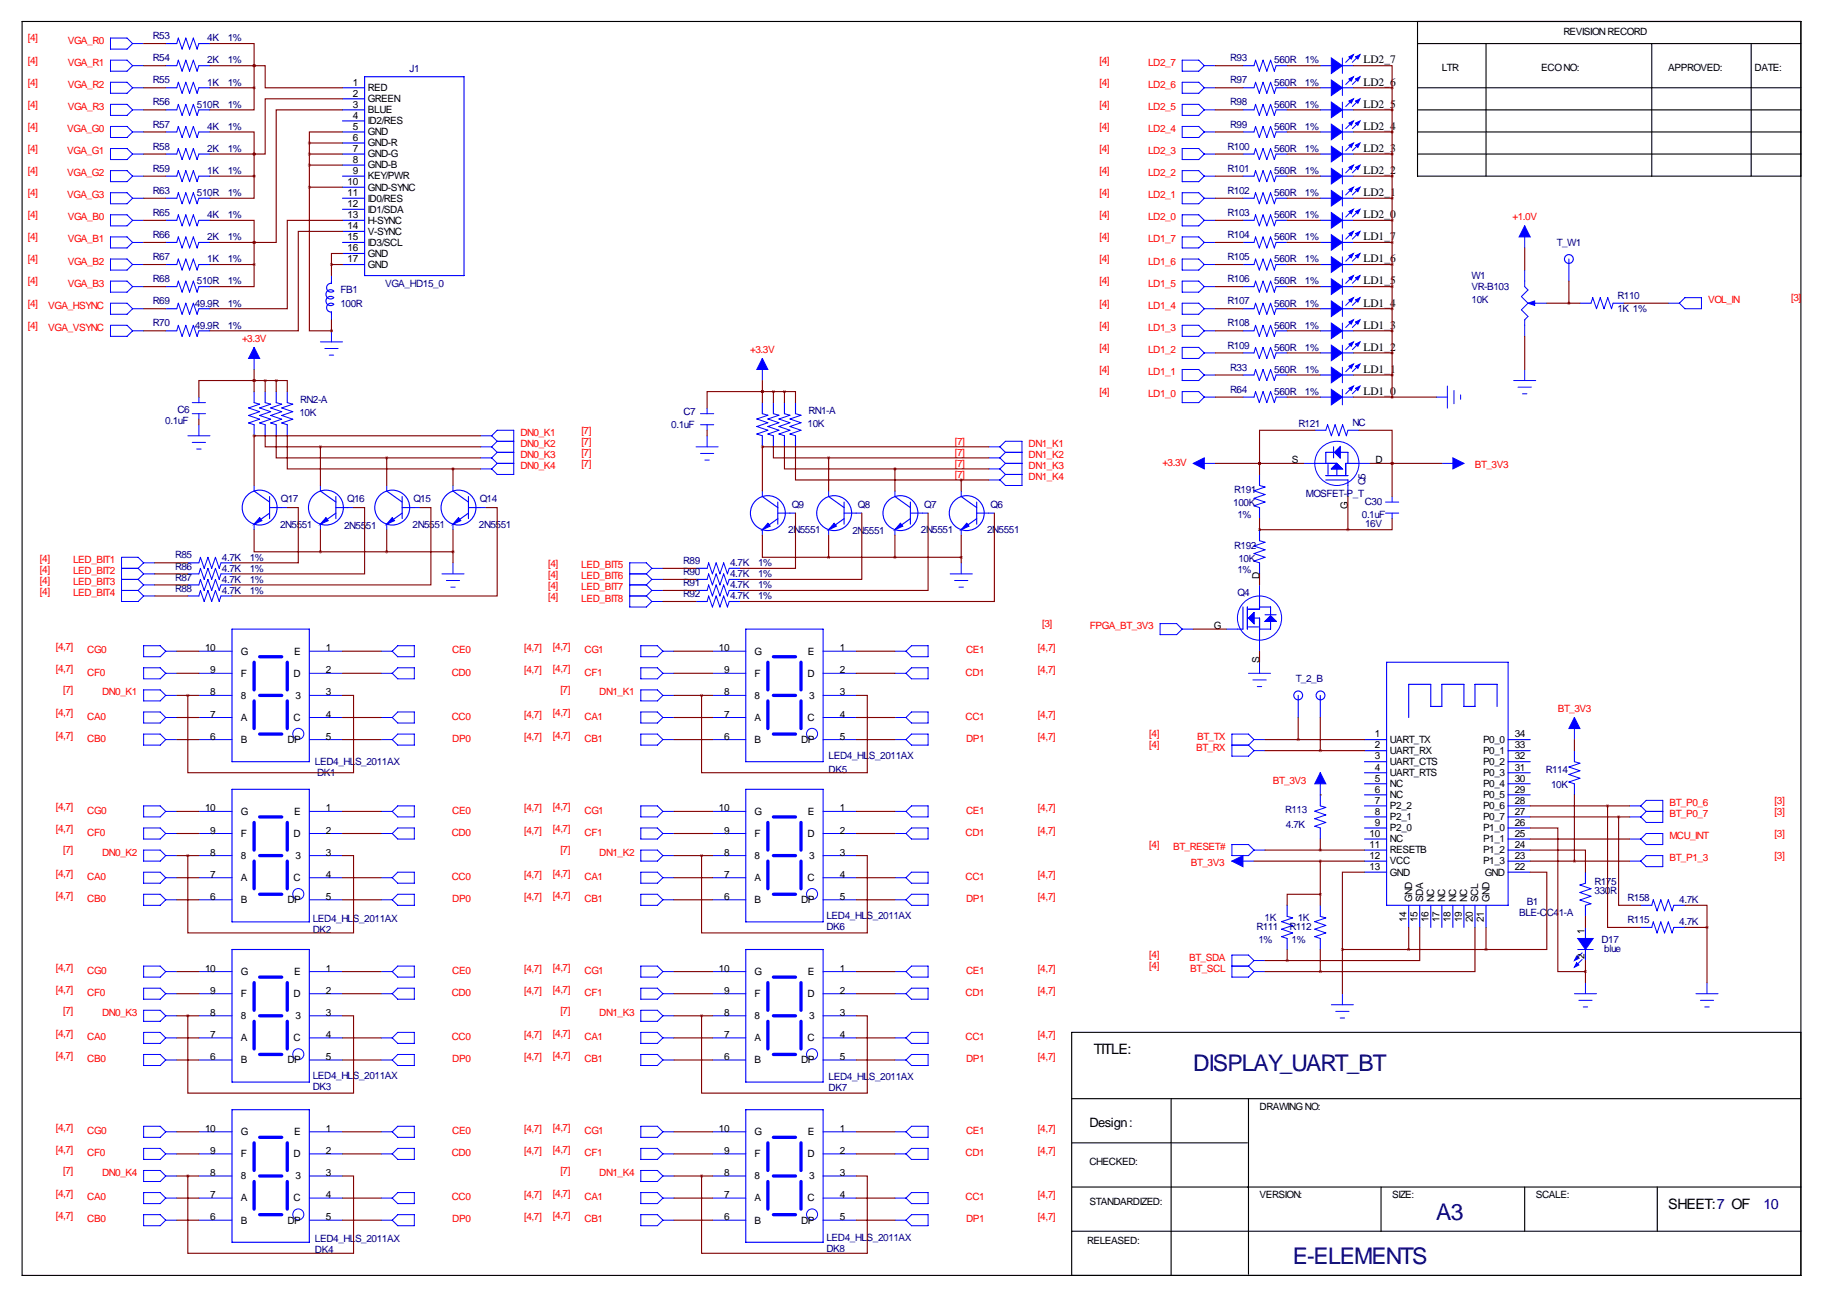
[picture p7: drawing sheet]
<svg xmlns="http://www.w3.org/2000/svg" width="419mm" height="297mm" viewBox="0 0 419 297" stroke-linecap="round" stroke-linejoin="round" font-family="sans-serif">
<defs><g id="words">
<g font-size="5.3" fill="#000080">
<text x="274.3" y="246.2">DISPLAY_UART_BT</text>
<text x="330.2" y="280.5">A3</text>
<text x="297.2" y="290.7">E-ELEMENTS</text>
</g>
<g font-size="3.3">
<text x="251.5" y="242.4">TITLE:</text>
<text x="383.5" y="278">SHEET:7 OF</text>
</g>
<text font-size="3.3" fill="#000080" x="405.4" y="278">10</text>
<text font-size="3" x="250.4" y="259.2">Design :</text>
<g font-size="2.6">
<text x="313.4" y="14.6">LD2_7</text>
<text x="313.4" y="19.7">LD2_6</text>
<text x="313.4" y="29.8">LD2_4</text>
<text x="313.4" y="24.8">LD2_5</text>
<text x="313.4" y="34.9">LD2_3</text>
<text x="313.4" y="40">LD2_2</text>
<text x="313.4" y="45.1">LD2_1</text>
<text x="313.4" y="50.2">LD2_0</text>
<text x="313.4" y="55.2">LD1_7</text>
<text x="313.4" y="60.3">LD1_6</text>
<text x="313.4" y="65.4">LD1_5</text>
<text x="313.4" y="70.5">LD1_4</text>
<text x="313.4" y="75.6">LD1_3</text>
<text x="313.4" y="80.6">LD1_2</text>
<text x="313.4" y="85.7">LD1_1</text>
<text x="313.4" y="90.8">LD1_0</text>
</g>
<g font-size="2.3" fill="#f00">
<text x="6.4" y="9.5">[4]</text>
<text x="15.6" y="10">VGA_R0</text>
<text x="6.4" y="14.6">[4]</text>
<text x="15.6" y="15.1">VGA_R1</text>
<text x="252.8" y="14.6">[4]</text>
<text x="263.9" y="15.1">LD2_7</text>
<text x="6.4" y="19.7">[4]</text>
<text x="15.6" y="20.2">VGA_R2</text>
<text x="252.8" y="19.7">[4]</text>
<text x="263.9" y="20.2">LD2_6</text>
<text x="6.4" y="24.8">[4]</text>
<text x="6.4" y="29.8">[4]</text>
<text x="15.6" y="25.3">VGA_R3</text>
<text x="252.8" y="24.8">[4]</text>
<text x="252.8" y="29.8">[4]</text>
<text x="263.9" y="25.3">LD2_5</text>
<text x="6.4" y="34.9">[4]</text>
<text x="15.4" y="30.3">VGA_G0</text>
<text x="15.4" y="35.4">VGA_G1</text>
<text x="252.8" y="34.9">[4]</text>
<text x="263.9" y="30.3">LD2_4</text>
<text x="263.9" y="35.4">LD2_3</text>
<text x="6.4" y="40">[4]</text>
<text x="15.4" y="40.5">VGA_G2</text>
<text x="252.8" y="40">[4]</text>
<text x="263.9" y="40.5">LD2_2</text>
<text x="6.4" y="45.1">[4]</text>
<text x="15.4" y="45.6">VGA_G3</text>
<text x="252.8" y="45.1">[4]</text>
<text x="263.9" y="45.6">LD2_1</text>
<text x="6.4" y="50.2">[4]</text>
<text x="15.6" y="50.7">VGA_B0</text>
<text x="252.8" y="50.2">[4]</text>
<text x="263.9" y="50.7">LD2_0</text>
<text x="347.8" y="50.7">+1.0V</text>
<text x="6.4" y="55.2">[4]</text>
<text x="15.6" y="55.7">VGA_B1</text>
<text x="252.8" y="55.2">[4]</text>
<text x="263.9" y="55.7">LD1_7</text>
<text x="6.4" y="60.3">[4]</text>
<text x="6.4" y="65.4">[4]</text>
<text x="15.6" y="60.8">VGA_B2</text>
<text x="15.6" y="65.9">VGA_B3</text>
<text x="252.8" y="60.3">[4]</text>
<text x="252.8" y="65.4">[4]</text>
<text x="263.9" y="60.8">LD1_6</text>
<text x="263.9" y="65.9">LD1_5</text>
<text x="6.4" y="70.5">[4]</text>
<text x="11.1" y="71">VGA_HSYNC</text>
<text x="252.8" y="70.5">[4]</text>
<text x="263.9" y="71">LD1_4</text>
<text x="392.7" y="69.7">VOL_IN</text>
<text x="411.8" y="69.2">[3]</text>
<text x="6.4" y="75.6">[4]</text>
<text x="11.1" y="76.1">VGA_VSYNC</text>
<text x="252.8" y="75.6">[4]</text>
<text x="263.9" y="76.1">LD1_3</text>
<text x="55.7" y="78.6">+3.3V</text>
<text x="172.5" y="81.1">+3.3V</text>
<text x="252.8" y="80.6">[4]</text>
<text x="263.9" y="81.1">LD1_2</text>
<text x="252.8" y="85.7">[4]</text>
<text x="263.9" y="86.2">LD1_1</text>
<text x="252.8" y="90.8">[4]</text>
<text x="263.9" y="91.3">LD1_0</text>
<text x="119.6" y="100.2">DN0_K1</text>
<text x="133.7" y="99.7">[7]</text>
<text x="119.6" y="102.7">DN0_K2</text>
<text x="119.6" y="105.3">DN0_K3</text>
<text x="119.6" y="107.8">DN0_K4</text>
<text x="133.7" y="102.2">[7]</text>
<text x="133.7" y="104.8">[7]</text>
<text x="133.7" y="107.3">[7]</text>
<text x="219.5" y="102.2">[7]</text>
<text x="219.5" y="104.8">[7]</text>
<text x="219.5" y="107.3">[7]</text>
<text x="236.5" y="102.7">DN1_K1</text>
<text x="236.5" y="105.3">DN1_K2</text>
<text x="236.5" y="107.8">DN1_K3</text>
<text x="267.2" y="107">+3.3V</text>
<text x="339.1" y="107.6">BT_3V3</text>
<text x="219.5" y="109.9">[7]</text>
<text x="236.5" y="110.3">DN1_K4</text>
<text x="9.2" y="129.2">[4]</text>
<text x="9.2" y="131.7">[4]</text>
<text x="16.8" y="129.4">LED_BIT1</text>
<text x="16.8" y="131.9">LED_BIT2</text>
<text x="126" y="130.4">[4]</text>
<text x="133.6" y="130.7">LED_BIT5</text>
<text x="9.2" y="134.2">[4]</text>
<text x="9.2" y="136.8">[4]</text>
<text x="16.8" y="134.5">LED_BIT3</text>
<text x="16.8" y="137">LED_BIT4</text>
<text x="126" y="133">[4]</text>
<text x="126" y="135.5">[4]</text>
<text x="133.6" y="133.2">LED_BIT6</text>
<text x="133.6" y="135.7">LED_BIT7</text>
<text x="126" y="138">[4]</text>
<text x="133.6" y="138.3">LED_BIT8</text>
<text x="12.8" y="149.5">[4,7]</text>
<text x="120.5" y="149.7">[4,7]</text>
<text x="127.1" y="149.5">[4,7]</text>
<text x="238.6" y="149.7">[4,7]</text>
<text x="239.6" y="144.1">[3]</text>
<text x="250.5" y="144.6">FPGA_BT_3V3</text>
<text x="12.8" y="154.6">[4,7]</text>
<text x="20.1" y="155.3">CF0</text>
<text x="20.1" y="150.2">CG0</text>
<text x="103.9" y="155.3">CD0</text>
<text x="104" y="150.2">CE0</text>
<text x="120.5" y="154.8">[4,7]</text>
<text x="127.1" y="154.6">[4,7]</text>
<text x="134.4" y="155.3">CF1</text>
<text x="134.4" y="150.2">CG1</text>
<text x="222" y="155.3">CD1</text>
<text x="222.1" y="150.2">CE1</text>
<text x="238.6" y="154.8">[4,7]</text>
<text x="14.5" y="159.4">[7]</text>
<text x="23.5" y="159.9">DN0_K1</text>
<text x="128.8" y="159.4">[7]</text>
<text x="137.8" y="159.9">DN1_K1</text>
<text x="12.8" y="164.7">[4,7]</text>
<text x="20.1" y="165.5">CA0</text>
<text x="103.9" y="165.5">CC0</text>
<text x="120.5" y="165">[4,7]</text>
<text x="127.1" y="164.7">[4,7]</text>
<text x="134.4" y="165.5">CA1</text>
<text x="222" y="165.5">CC1</text>
<text x="238.6" y="165">[4,7]</text>
<text x="358.1" y="163.7">BT_3V3</text>
<text x="12.8" y="169.8">[4,7]</text>
<text x="20.1" y="170.5">CB0</text>
<text x="104" y="170.5">DP0</text>
<text x="120.5" y="170">[4,7]</text>
<text x="127.1" y="169.8">[4,7]</text>
<text x="134.4" y="170.5">CB1</text>
<text x="222.1" y="170.5">DP1</text>
<text x="238.6" y="170">[4,7]</text>
<text x="264.2" y="169.5">[4]</text>
<text x="264.2" y="172.1">[4]</text>
<text x="275" y="172.6">BT_RX</text>
<text x="275.2" y="170">BT_TX</text>
<text x="292.6" y="180.2">BT_3V3</text>
<text x="383.8" y="185.3">BT_P0_6</text>
<text x="408" y="184.8">[3]</text>
<text x="12.8" y="191.4">[4,7]</text>
<text x="12.8" y="186.3">[4,7]</text>
<text x="20.1" y="187.1">CG0</text>
<text x="104" y="187.1">CE0</text>
<text x="120.5" y="186.6">[4,7]</text>
<text x="120.5" y="191.6">[4,7]</text>
<text x="127.1" y="191.4">[4,7]</text>
<text x="127.1" y="186.3">[4,7]</text>
<text x="134.4" y="187.1">CG1</text>
<text x="222.1" y="187.1">CE1</text>
<text x="238.6" y="186.6">[4,7]</text>
<text x="238.6" y="191.6">[4,7]</text>
<text x="383.8" y="187.8">BT_P0_7</text>
<text x="408" y="187.3">[3]</text>
<text x="14.5" y="196.2">[7]</text>
<text x="20.1" y="192.1">CF0</text>
<text x="23.5" y="196.7">DN0_K2</text>
<text x="103.9" y="192.1">CD0</text>
<text x="128.8" y="196.2">[7]</text>
<text x="134.4" y="192.1">CF1</text>
<text x="137.8" y="196.7">DN1_K2</text>
<text x="222" y="192.1">CD1</text>
<text x="264.2" y="194.9">[4]</text>
<text x="269.7" y="195.4">BT_RESET#</text>
<text x="383.8" y="198">BT_P1_3</text>
<text x="383.8" y="192.9">MCU_INT</text>
<text x="408" y="197.5">[3]</text>
<text x="408" y="192.4">[3]</text>
<text x="12.8" y="201.5">[4,7]</text>
<text x="20.1" y="202.3">CA0</text>
<text x="103.9" y="202.3">CC0</text>
<text x="120.5" y="201.8">[4,7]</text>
<text x="127.1" y="201.5">[4,7]</text>
<text x="134.4" y="202.3">CA1</text>
<text x="222" y="202.3">CC1</text>
<text x="238.6" y="201.8">[4,7]</text>
<text x="273.8" y="199">BT_3V3</text>
<text x="12.8" y="206.6">[4,7]</text>
<text x="20.1" y="207.4">CB0</text>
<text x="104" y="207.4">DP0</text>
<text x="120.5" y="206.9">[4,7]</text>
<text x="127.1" y="206.6">[4,7]</text>
<text x="134.4" y="207.4">CB1</text>
<text x="222.1" y="207.4">DP1</text>
<text x="238.6" y="206.9">[4,7]</text>
<text x="264.2" y="220.3">[4]</text>
<text x="273.4" y="220.8">BT_SDA</text>
<text x="12.8" y="223.1">[4,7]</text>
<text x="20.1" y="223.9">CG0</text>
<text x="104" y="223.9">CE0</text>
<text x="120.5" y="223.4">[4,7]</text>
<text x="127.1" y="223.1">[4,7]</text>
<text x="134.4" y="223.9">CG1</text>
<text x="222.1" y="223.9">CE1</text>
<text x="238.6" y="223.4">[4,7]</text>
<text x="264.2" y="222.9">[4]</text>
<text x="273.6" y="223.4">BT_SCL</text>
<text x="12.8" y="228.2">[4,7]</text>
<text x="14.5" y="233">[7]</text>
<text x="20.1" y="229">CF0</text>
<text x="23.5" y="233.5">DN0_K3</text>
<text x="103.9" y="229">CD0</text>
<text x="120.5" y="228.5">[4,7]</text>
<text x="127.1" y="228.2">[4,7]</text>
<text x="128.8" y="233">[7]</text>
<text x="134.4" y="229">CF1</text>
<text x="137.8" y="233.5">DN1_K3</text>
<text x="222" y="229">CD1</text>
<text x="238.6" y="228.5">[4,7]</text>
<text x="12.8" y="238.4">[4,7]</text>
<text x="20.1" y="239.1">CA0</text>
<text x="103.9" y="239.1">CC0</text>
<text x="120.5" y="238.6">[4,7]</text>
<text x="127.1" y="238.4">[4,7]</text>
<text x="134.4" y="239.1">CA1</text>
<text x="222" y="239.1">CC1</text>
<text x="238.6" y="238.6">[4,7]</text>
<text x="12.8" y="243.5">[4,7]</text>
<text x="20.1" y="244.2">CB0</text>
<text x="104" y="244.2">DP0</text>
<text x="120.5" y="243.7">[4,7]</text>
<text x="127.1" y="243.5">[4,7]</text>
<text x="134.4" y="244.2">CB1</text>
<text x="222.1" y="244.2">DP1</text>
<text x="238.6" y="243.7">[4,7]</text>
<text x="12.8" y="260">[4,7]</text>
<text x="20.1" y="260.7">CG0</text>
<text x="104" y="260.7">CE0</text>
<text x="120.5" y="260.2">[4,7]</text>
<text x="127.1" y="260">[4,7]</text>
<text x="134.4" y="260.7">CG1</text>
<text x="222.1" y="260.7">CE1</text>
<text x="238.6" y="260.2">[4,7]</text>
<text x="12.8" y="265">[4,7]</text>
<text x="14.5" y="269.9">[7]</text>
<text x="20.1" y="265.8">CF0</text>
<text x="103.9" y="265.8">CD0</text>
<text x="120.5" y="265.3">[4,7]</text>
<text x="127.1" y="265">[4,7]</text>
<text x="128.8" y="269.9">[7]</text>
<text x="134.4" y="265.8">CF1</text>
<text x="222" y="265.8">CD1</text>
<text x="238.6" y="265.3">[4,7]</text>
<text x="12.8" y="275.2">[4,7]</text>
<text x="20.1" y="276">CA0</text>
<text x="23.5" y="270.4">DN0_K4</text>
<text x="103.9" y="276">CC0</text>
<text x="120.5" y="275.5">[4,7]</text>
<text x="127.1" y="275.2">[4,7]</text>
<text x="134.4" y="276">CA1</text>
<text x="137.8" y="270.4">DN1_K4</text>
<text x="222" y="276">CC1</text>
<text x="238.6" y="275.5">[4,7]</text>
<text x="12.8" y="280.3">[4,7]</text>
<text x="20.1" y="281">CB0</text>
<text x="104" y="281">DP0</text>
<text x="120.5" y="280.5">[4,7]</text>
<text x="127.1" y="280.3">[4,7]</text>
<text x="134.4" y="281">CB1</text>
<text x="222.1" y="281">DP1</text>
<text x="238.6" y="280.5">[4,7]</text>
</g>
<g font-size="2.3" fill="#000080">
<text x="35.2" y="9">R53</text>
<text x="47.7" y="9.5">4K</text>
<text x="52.3" y="9.5">1%</text>
<text x="35.2" y="14.1">R54</text>
<text x="47.7" y="14.6">2K</text>
<text x="52.3" y="14.6">1%</text>
<text x="94.1" y="16.6">J1</text>
<text x="282.8" y="14.1">R93</text>
<text x="292.9" y="14.6">560R</text>
<text x="300" y="14.6">1%</text>
<text x="35.2" y="19.2">R55</text>
<text x="47.7" y="19.7">1K</text>
<text x="52.3" y="19.7">1%</text>
<text x="282.8" y="19.2">R97</text>
<text x="292.9" y="19.7">560R</text>
<text x="300" y="19.7">1%</text>
<text x="35.2" y="24.3">R56</text>
<text x="35.2" y="29.3">R57</text>
<text x="45.3" y="24.8">510R</text>
<text x="47.7" y="29.8">4K</text>
<text x="52.3" y="24.8">1%</text>
<text x="52.3" y="29.8">1%</text>
<text x="282.8" y="24.3">R98</text>
<text x="282.8" y="29.3">R99</text>
<text x="292.9" y="24.8">560R</text>
<text x="292.9" y="29.8">560R</text>
<text x="300" y="24.8">1%</text>
<text x="300" y="29.8">1%</text>
<text x="35.2" y="34.4">R58</text>
<text x="47.7" y="34.9">2K</text>
<text x="52.3" y="34.9">1%</text>
<text x="282.2" y="34.4">R100</text>
<text x="292.9" y="34.9">560R</text>
<text x="300" y="34.9">1%</text>
<text x="35.2" y="39.5">R59</text>
<text x="47.7" y="40">1K</text>
<text x="52.3" y="40">1%</text>
<text x="282.2" y="39.5">R101</text>
<text x="292.9" y="40">560R</text>
<text x="300" y="40">1%</text>
<text x="35.2" y="44.6">R63</text>
<text x="45.3" y="45.1">510R</text>
<text x="52.3" y="45.1">1%</text>
<text x="282.2" y="44.6">R102</text>
<text x="292.9" y="45.1">560R</text>
<text x="300" y="45.1">1%</text>
<text x="35.2" y="49.7">R65</text>
<text x="47.7" y="50.2">4K</text>
<text x="52.3" y="50.2">1%</text>
<text x="282.2" y="49.7">R103</text>
<text x="292.9" y="50.2">560R</text>
<text x="300" y="50.2">1%</text>
<text x="35.2" y="54.7">R66</text>
<text x="35.2" y="59.8">R67</text>
<text x="47.7" y="55.2">2K</text>
<text x="52.3" y="55.2">1%</text>
<text x="282.2" y="54.7">R104</text>
<text x="282.2" y="59.8">R105</text>
<text x="292.9" y="55.2">560R</text>
<text x="300" y="55.2">1%</text>
<text x="357.9" y="56.5">T_W1</text>
<text x="35.2" y="64.9">R68</text>
<text x="45.3" y="65.4">510R</text>
<text x="47.7" y="60.3">1K</text>
<text x="52.3" y="60.3">1%</text>
<text x="52.3" y="65.4">1%</text>
<text x="88.5" y="65.9">VGA_HD15_0</text>
<text x="282.2" y="64.9">R106</text>
<text x="292.9" y="60.3">560R</text>
<text x="292.9" y="65.4">560R</text>
<text x="300" y="60.3">1%</text>
<text x="300" y="65.4">1%</text>
<text x="338.3" y="64.1">W1</text>
<text x="35.2" y="70">R69</text>
<text x="44.8" y="70.5">49.9R</text>
<text x="52.3" y="70.5">1%</text>
<text x="78.3" y="70.5">100R</text>
<text x="78.3" y="67.4">FB1</text>
<text x="282.2" y="70">R107</text>
<text x="292.9" y="70.5">560R</text>
<text x="300" y="70.5">1%</text>
<text x="338.3" y="66.7">VR-B103</text>
<text x="338.3" y="69.7">10K</text>
<text x="371.9" y="71.8">1K 1%</text>
<text x="371.9" y="68.7">R110</text>
<text x="35.2" y="75.1">R70</text>
<text x="44.8" y="75.6">49.9R</text>
<text x="52.3" y="75.6">1%</text>
<text x="282.2" y="75.1">R108</text>
<text x="292.9" y="75.6">560R</text>
<text x="300" y="75.6">1%</text>
<text x="282.2" y="80.1">R109</text>
<text x="292.9" y="80.6">560R</text>
<text x="300" y="80.6">1%</text>
<text x="282.8" y="85.2">R33</text>
<text x="292.9" y="85.7">560R</text>
<text x="300" y="85.7">1%</text>
<text x="40.8" y="94.9">C6</text>
<text x="68.8" y="95.6">10K</text>
<text x="69" y="92.6">RN2-A</text>
<text x="157.1" y="95.4">C7</text>
<text x="185.9" y="95.1">RN1-A</text>
<text x="282.8" y="90.3">R64</text>
<text x="292.9" y="90.8">560R</text>
<text x="300" y="90.8">1%</text>
<text x="38" y="97.4">0.1uF</text>
<text x="154.3" y="98.4">0.1uF</text>
<text x="185.7" y="98.2">10K</text>
<text x="298.5" y="98.2">R121</text>
<text x="310.9" y="97.9">NC</text>
<text x="283.8" y="113.4">R191</text>
<text x="314" y="111.6" transform="rotate(-90 314 111.6)">Q5</text>
<text x="64.6" y="115.4">Q17</text>
<text x="79.8" y="115.4">Q16</text>
<text x="95.1" y="115.4">Q15</text>
<text x="110.3" y="115.4">Q14</text>
<text x="182" y="116.7">Q9</text>
<text x="197.2" y="116.7">Q8</text>
<text x="212.5" y="116.7">Q7</text>
<text x="227.7" y="116.7">Q6</text>
<text x="283.5" y="116.4">100K</text>
<text x="284.5" y="119">1%</text>
<text x="300.2" y="114.2">MOSFET-P_T</text>
<text x="313.1" y="119">0.1uF</text>
<text x="313.7" y="116.2">C30</text>
<text x="64.4" y="121.3">2N5551</text>
<text x="79.1" y="121.5">2N5551</text>
<text x="94.9" y="121.3">2N5551</text>
<text x="110.1" y="121.3">2N5551</text>
<text x="181.2" y="122.6">2N5551</text>
<text x="196" y="122.8">2N5551</text>
<text x="211.7" y="122.6">2N5551</text>
<text x="226.9" y="122.6">2N5551</text>
<text x="313.8" y="121.3">16V</text>
<text x="40.3" y="128.4">R85</text>
<text x="40.3" y="130.9">R86</text>
<text x="51" y="128.9">4.7K</text>
<text x="51" y="131.4">4.7K</text>
<text x="57.4" y="128.9">1%</text>
<text x="57.4" y="131.4">1%</text>
<text x="157.1" y="129.7">R89</text>
<text x="167.9" y="130.2">4.7K</text>
<text x="174.3" y="130.2">1%</text>
<text x="283.8" y="126.1">R192</text>
<text x="284.5" y="131.7">1%</text>
<text x="284.7" y="129.1">10K</text>
<text x="40.3" y="133.5">R87</text>
<text x="40.3" y="136">R88</text>
<text x="51" y="134">4.7K</text>
<text x="51" y="136.5">4.7K</text>
<text x="57.4" y="134">1%</text>
<text x="57.4" y="136.5">1%</text>
<text x="157.1" y="132.2">R90</text>
<text x="157.1" y="134.7">R91</text>
<text x="157.1" y="137.3">R92</text>
<text x="167.9" y="132.7">4.7K</text>
<text x="167.9" y="135.2">4.7K</text>
<text x="167.9" y="137.8">4.7K</text>
<text x="174.3" y="132.7">1%</text>
<text x="174.3" y="135.2">1%</text>
<text x="174.3" y="137.8">1%</text>
<text x="284.5" y="137">Q4</text>
<text x="297.9" y="156.8">T_2_B</text>
<text x="72.4" y="175.9">LED4_HLS_2011AX</text>
<text x="72.9" y="178.4">DK1</text>
<text x="190.5" y="177.7">DK5</text>
<text x="190.5" y="174.6">LED4_HLS_2011AX</text>
<text x="355.4" y="177.7">R114</text>
<text x="356.6" y="181.2">10K</text>
<text x="295.4" y="186.8">R113</text>
<text x="295.6" y="190.4">4.7K</text>
<text x="366.6" y="203.6">R175</text>
<text x="351" y="208.1">B1</text>
<text x="366.6" y="205.6">330R</text>
<text x="374.2" y="207.1">R158</text>
<text x="386" y="207.6">4.7K</text>
<text x="71.9" y="214.5">DK2</text>
<text x="71.9" y="211.9">LED4_HLS_2011AX</text>
<text x="190" y="213.7">DK6</text>
<text x="190" y="211.2">LED4_HLS_2011AX</text>
<text x="288.8" y="213.7">R111</text>
<text x="290.7" y="211.7">1K</text>
<text x="296.5" y="213.7">R112</text>
<text x="298.4" y="211.7">1K</text>
<text x="349.2" y="210.7">BLE-CC41-A</text>
<text x="374.2" y="212.2">R115</text>
<text x="386" y="212.7">4.7K</text>
<text x="289.3" y="216.8">1%</text>
<text x="296.9" y="216.8">1%</text>
<text x="368.2" y="216.8">D17</text>
<text x="368.8" y="218.8">blue</text>
<text x="71.9" y="250.6">DK3</text>
<text x="71.9" y="248">LED4_HLS_2011AX</text>
<text x="190.5" y="250.8">DK7</text>
<text x="190.5" y="248.3">LED4_HLS_2011AX</text>
<text x="72.4" y="285.6">LED4_HLS_2011AX</text>
<text x="190" y="287.9">DK8</text>
<text x="190" y="285.4">LED4_HLS_2011AX</text>
<text x="72.4" y="288.1">DK4</text>
</g>
<g font-size="2.3">
<text x="359.4" y="8">REVISION RECORD</text>
<text x="331.5" y="16.4">LTR</text>
<text x="354.3" y="16.4">ECO NO:</text>
<text x="383.5" y="16.4">APPROVED:</text>
<text x="403.4" y="16.4">DATE:</text>
<text x="81.1" y="19.7">1</text>
<text x="81.1" y="22.2">2</text>
<text x="84.6" y="20.9">RED</text>
<text x="84.6" y="23.5">GREEN</text>
<text x="81.1" y="24.8">3</text>
<text x="81.1" y="27.3">4</text>
<text x="81.1" y="29.8">5</text>
<text x="84.6" y="26">BLUE</text>
<text x="84.6" y="28.6">ID2/RES</text>
<text x="81.1" y="32.4">6</text>
<text x="81.1" y="34.9">7</text>
<text x="84.6" y="31.1">GND</text>
<text x="84.6" y="33.6">GND-R</text>
<text x="81.1" y="37.5">8</text>
<text x="81.1" y="40">9</text>
<text x="84.6" y="36.2">GND-G</text>
<text x="84.6" y="38.7">GND-B</text>
<text x="84.6" y="41.3">KEY/PWR</text>
<text x="79.9" y="42.5">10</text>
<text x="79.9" y="45.1">11</text>
<text x="79.9" y="47.6">12</text>
<text x="84.6" y="43.8">GND-SYNC</text>
<text x="84.6" y="46.3">ID0/RES</text>
<text x="79.9" y="50.2">13</text>
<text x="79.9" y="52.7">14</text>
<text x="84.6" y="48.9">ID1/SDA</text>
<text x="84.6" y="51.4">H-SYNC</text>
<text x="84.6" y="54">V-SYNC</text>
<text x="79.9" y="55.2">15</text>
<text x="79.9" y="57.8">16</text>
<text x="84.6" y="56.5">ID3/SCL</text>
<text x="84.6" y="59">GND</text>
<text x="79.9" y="60.3">17</text>
<text x="84.6" y="61.6">GND</text>
<text x="297" y="106.5">S</text>
<text x="316.2" y="106.5">D</text>
<text x="309.9" y="117" transform="rotate(-90 309.9 117)">G</text>
<text x="289.6" y="133.2" transform="rotate(-90 289.6 133.2)">D</text>
<text x="47.2" y="149.7">10</text>
<text x="74.9" y="149.7">1</text>
<text x="165.3" y="149.7">10</text>
<text x="193" y="149.7">1</text>
<text x="279.1" y="144.6">G</text>
<text x="48.3" y="154.8">9</text>
<text x="55.4" y="155.6">F</text>
<text x="55.4" y="150.5">G</text>
<text x="67.5" y="155.6">D</text>
<text x="67.6" y="150.5">E</text>
<text x="74.9" y="154.8">2</text>
<text x="166.5" y="154.8">9</text>
<text x="173.5" y="155.6">F</text>
<text x="173.5" y="150.5">G</text>
<text x="185.6" y="155.6">D</text>
<text x="185.7" y="150.5">E</text>
<text x="193" y="154.8">2</text>
<text x="289.6" y="152.4" transform="rotate(-90 289.6 152.4)">S</text>
<text x="48.3" y="159.9">8</text>
<text x="55.4" y="160.6">8</text>
<text x="67.9" y="160.6">3</text>
<text x="74.9" y="159.9">3</text>
<text x="166.5" y="159.9">8</text>
<text x="173.5" y="160.6">8</text>
<text x="186" y="160.6">3</text>
<text x="193" y="159.9">3</text>
<text x="48.3" y="165">7</text>
<text x="55.4" y="165.7">A</text>
<text x="67.5" y="165.7">C</text>
<text x="74.9" y="165">4</text>
<text x="166.5" y="165">7</text>
<text x="173.5" y="165.7">A</text>
<text x="185.6" y="165.7">C</text>
<text x="193" y="165">4</text>
<text x="48.3" y="170">6</text>
<text x="55.4" y="170.8">B</text>
<text x="66.1" y="170.8">DP</text>
<text x="74.9" y="170">5</text>
<text x="166.5" y="170">6</text>
<text x="173.5" y="170.8">B</text>
<text x="184.2" y="170.8">DP</text>
<text x="193" y="170">5</text>
<text x="316.1" y="169.5">1</text>
<text x="316.1" y="172.1">2</text>
<text x="319.5" y="170.8">UART_TX</text>
<text x="319.5" y="173.3">UART_RX</text>
<text x="340.9" y="173.3">P0_1</text>
<text x="340.9" y="170.8">P0_0</text>
<text x="348.2" y="172.1">33</text>
<text x="348.2" y="169.5">34</text>
<text x="316.1" y="174.6">3</text>
<text x="316.1" y="177.2">4</text>
<text x="316.1" y="179.7">5</text>
<text x="319.5" y="175.9">UART_CTS</text>
<text x="319.5" y="178.4">UART_RTS</text>
<text x="340.9" y="178.4">P0_3</text>
<text x="340.9" y="175.9">P0_2</text>
<text x="348.2" y="179.7">30</text>
<text x="348.2" y="177.2">31</text>
<text x="348.2" y="174.6">32</text>
<text x="316.1" y="182.2">6</text>
<text x="316.1" y="184.8">7</text>
<text x="319.5" y="181">NC</text>
<text x="319.5" y="183.5">NC</text>
<text x="340.9" y="183.5">P0_5</text>
<text x="340.9" y="181">P0_4</text>
<text x="348.2" y="184.8">28</text>
<text x="348.2" y="182.2">29</text>
<text x="47.2" y="186.5">10</text>
<text x="48.3" y="191.6">9</text>
<text x="55.4" y="187.3">G</text>
<text x="67.6" y="187.3">E</text>
<text x="74.9" y="186.5">1</text>
<text x="74.9" y="191.6">2</text>
<text x="165.3" y="186.5">10</text>
<text x="166.5" y="191.6">9</text>
<text x="173.5" y="187.3">G</text>
<text x="185.7" y="187.3">E</text>
<text x="193" y="186.5">1</text>
<text x="193" y="191.6">2</text>
<text x="316.1" y="187.3">8</text>
<text x="316.1" y="189.9">9</text>
<text x="319.5" y="186">P2_2</text>
<text x="319.5" y="188.6">P2_1</text>
<text x="319.5" y="191.1">P2_0</text>
<text x="340.9" y="191.1">P1_0</text>
<text x="340.9" y="188.6">P0_7</text>
<text x="340.9" y="186">P0_6</text>
<text x="348.2" y="189.9">26</text>
<text x="348.2" y="187.3">27</text>
<text x="48.3" y="196.7">8</text>
<text x="55.4" y="197.5">8</text>
<text x="55.4" y="192.4">F</text>
<text x="67.5" y="192.4">D</text>
<text x="67.9" y="197.5">3</text>
<text x="74.9" y="196.7">3</text>
<text x="166.5" y="196.7">8</text>
<text x="173.5" y="197.5">8</text>
<text x="173.5" y="192.4">F</text>
<text x="185.6" y="192.4">D</text>
<text x="186" y="197.5">3</text>
<text x="193" y="196.7">3</text>
<text x="314.9" y="192.4">10</text>
<text x="314.9" y="194.9">11</text>
<text x="314.9" y="197.5">12</text>
<text x="319.5" y="193.7">NC</text>
<text x="319.5" y="196.2">RESETB</text>
<text x="340.9" y="196.2">P1_2</text>
<text x="340.9" y="193.7">P1_1</text>
<text x="348.2" y="197.5">23</text>
<text x="348.2" y="194.9">24</text>
<text x="348.2" y="192.4">25</text>
<text x="48.3" y="201.8">7</text>
<text x="55.4" y="202.6">A</text>
<text x="67.5" y="202.6">C</text>
<text x="74.9" y="201.8">4</text>
<text x="166.5" y="201.8">7</text>
<text x="173.5" y="202.6">A</text>
<text x="185.6" y="202.6">C</text>
<text x="193" y="201.8">4</text>
<text x="314.9" y="200">13</text>
<text x="319.5" y="198.7">VCC</text>
<text x="319.5" y="201.3">GND</text>
<text x="340.9" y="198.7">P1_3</text>
<text x="341.3" y="201.3">GND</text>
<text x="348.2" y="200">22</text>
<text x="48.3" y="206.9">6</text>
<text x="55.4" y="207.6">B</text>
<text x="66.1" y="207.6">DP</text>
<text x="74.9" y="206.9">5</text>
<text x="166.5" y="206.9">6</text>
<text x="173.5" y="207.6">B</text>
<text x="184.2" y="207.6">DP</text>
<text x="193" y="206.9">5</text>
<text x="324.6" y="207.4" transform="rotate(-90 324.6 207.4)">GND</text>
<text x="327.2" y="207.4" transform="rotate(-90 327.2 207.4)">SDA</text>
<text x="329.7" y="207.4" transform="rotate(-90 329.7 207.4)">NC</text>
<text x="332.2" y="207.4" transform="rotate(-90 332.2 207.4)">NC</text>
<text x="334.8" y="207.4" transform="rotate(-90 334.8 207.4)">NC</text>
<text x="337.3" y="207.4" transform="rotate(-90 337.3 207.4)">NC</text>
<text x="339.9" y="207.4" transform="rotate(-90 339.9 207.4)">SCL</text>
<text x="342.4" y="207.4" transform="rotate(-90 342.4 207.4)">GND</text>
<text x="323.3" y="212" transform="rotate(-90 323.3 212)">14</text>
<text x="325.9" y="212" transform="rotate(-90 325.9 212)">15</text>
<text x="328.4" y="212" transform="rotate(-90 328.4 212)">16</text>
<text x="331" y="212" transform="rotate(-90 331 212)">17</text>
<text x="333.5" y="212" transform="rotate(-90 333.5 212)">18</text>
<text x="336" y="212" transform="rotate(-90 336 212)">19</text>
<text x="338.6" y="212" transform="rotate(-90 338.6 212)">20</text>
<text x="341.1" y="212" transform="rotate(-90 341.1 212)">21</text>
<text x="364.2" y="214.7" transform="rotate(-90 364.2 214.7)">1</text>
<text x="364.2" y="220.5" transform="rotate(-90 364.2 220.5)">2</text>
<text x="47.2" y="223.4">10</text>
<text x="55.4" y="224.1">G</text>
<text x="67.6" y="224.1">E</text>
<text x="74.9" y="223.4">1</text>
<text x="165.3" y="223.4">10</text>
<text x="173.5" y="224.1">G</text>
<text x="185.7" y="224.1">E</text>
<text x="193" y="223.4">1</text>
<text x="48.3" y="233.5">8</text>
<text x="48.3" y="228.5">9</text>
<text x="55.4" y="229.2">F</text>
<text x="67.5" y="229.2">D</text>
<text x="74.9" y="228.5">2</text>
<text x="74.9" y="233.5">3</text>
<text x="166.5" y="233.5">8</text>
<text x="166.5" y="228.5">9</text>
<text x="173.5" y="229.2">F</text>
<text x="185.6" y="229.2">D</text>
<text x="193" y="228.5">2</text>
<text x="193" y="233.5">3</text>
<text x="48.3" y="238.6">7</text>
<text x="55.4" y="239.4">A</text>
<text x="55.4" y="234.3">8</text>
<text x="67.5" y="239.4">C</text>
<text x="67.9" y="234.3">3</text>
<text x="74.9" y="238.6">4</text>
<text x="166.5" y="238.6">7</text>
<text x="173.5" y="239.4">A</text>
<text x="173.5" y="234.3">8</text>
<text x="185.6" y="239.4">C</text>
<text x="186" y="234.3">3</text>
<text x="193" y="238.6">4</text>
<text x="48.3" y="243.7">6</text>
<text x="55.4" y="244.5">B</text>
<text x="66.1" y="244.5">DP</text>
<text x="74.9" y="243.7">5</text>
<text x="166.5" y="243.7">6</text>
<text x="173.5" y="244.5">B</text>
<text x="184.2" y="244.5">DP</text>
<text x="193" y="243.7">5</text>
<text x="289.6" y="255.1">DRAWING NO:</text>
<text x="47.2" y="260.2">10</text>
<text x="55.4" y="261">G</text>
<text x="67.6" y="261">E</text>
<text x="74.9" y="260.2">1</text>
<text x="165.3" y="260.2">10</text>
<text x="173.5" y="261">G</text>
<text x="185.7" y="261">E</text>
<text x="193" y="260.2">1</text>
<text x="48.3" y="265.3">9</text>
<text x="55.4" y="266.1">F</text>
<text x="67.5" y="266.1">D</text>
<text x="74.9" y="265.3">2</text>
<text x="166.5" y="265.3">9</text>
<text x="173.5" y="266.1">F</text>
<text x="185.6" y="266.1">D</text>
<text x="193" y="265.3">2</text>
<text x="250.4" y="267.8">CHECKED:</text>
<text x="48.3" y="275.4">7</text>
<text x="48.3" y="270.4">8</text>
<text x="55.4" y="271.1">8</text>
<text x="67.9" y="271.1">3</text>
<text x="74.9" y="270.4">3</text>
<text x="74.9" y="275.4">4</text>
<text x="166.5" y="275.4">7</text>
<text x="166.5" y="270.4">8</text>
<text x="173.5" y="271.1">8</text>
<text x="186" y="271.1">3</text>
<text x="193" y="270.4">3</text>
<text x="193" y="275.4">4</text>
<text x="289.6" y="275.4">VERSION:</text>
<text x="320" y="275.4">SIZE:</text>
<text x="353.1" y="275.4">SCALE:</text>
<text x="48.3" y="280.5">6</text>
<text x="55.4" y="281.3">B</text>
<text x="55.4" y="276.2">A</text>
<text x="66.1" y="281.3">DP</text>
<text x="67.5" y="276.2">C</text>
<text x="74.9" y="280.5">5</text>
<text x="166.5" y="280.5">6</text>
<text x="173.5" y="281.3">B</text>
<text x="173.5" y="276.2">A</text>
<text x="184.2" y="281.3">DP</text>
<text x="185.6" y="276.2">C</text>
<text x="193" y="280.5">5</text>
<text x="250.4" y="277">STANDARDIZED:</text>
<text x="249.9" y="286.1">RELEASED:</text>
</g>
</g></defs>
<g fill="none" stroke="#000" stroke-width=".25">
<path d="M5.1 4.9h408.9v288.3h-408.9zM325.9 4.9v35.6h88.1M325.9 10h88.1M341.6 10v30.5M379.7 10v30.5M402.6 10v30.5M325.9 20.2h88.1M325.9 35.4h88.1M325.9 30.3h88.1M325.9 25.3h88.1M414 237.3h-167.6v55.9M246.4 252.6h167.6"/>
<path d="M269.2 252.6v40.6M287 252.6v40.4M246.4 272.9h167.6M246.4 262.7h40.4M317.5 272.9v10.2M350.5 272.9v10.2M381 272.9v10.2M246.4 283.1h167.6"/>
</g>
<g fill="none" stroke="#00f" stroke-width=".23">
<path d="M25.4 8.7h3.8l1.3 1.3-1.3 1.3h-3.8zM25.4 13.8h3.8l1.3 1.3-1.3 1.3h-3.8zM25.4 18.9h3.8l1.3 1.3-1.3 1.2h-3.8zM30.5 10h2.5M30.5 15.1h2.5M40.6 10l.4-1.3 .9 2.6 .8-2.6 .9 2.6 .8-2.6 .9 2.6 .4-1.3M40.6 15.1l.4-1.3 .9 2.6 .8-2.6 .9 2.6 .8-2.6 .9 2.6 .4-1.3M271.8 13.8h3.8l1.3 1.3-1.3 1.3h-3.8zM271.8 18.9h3.8l1.3 1.3-1.3 1.2h-3.8zM276.9 15.1h2.5M288.3 15.1l.3-1.3 .9 2.6 .9-2.6 .8 2.6 .9-2.6 .9 2.6 .4-1.3M308.6 13.3v3.6"/>
<path d="M308.6 18.4v3.6M310.9 12.8l-1.5 1.5M310.9 17.9l-1.5 1.5M312.4 12.8l-1.5 1.5M312.4 17.9l-1.5 1.5M25.4 24h3.8l1.3 1.3-1.3 1.2h-3.8zM25.4 29.1h3.8l1.3 1.2-1.3 1.3h-3.8zM25.4 34.1h3.8l1.3 1.3-1.3 1.3h-3.8zM25.4 39.2h3.8l1.3 1.3-1.3 1.3h-3.8zM30.5 20.2h2.5M30.5 25.3h2.5M30.5 30.3h2.5"/>
<path d="M30.5 35.4h2.5M40.6 20.2l.4-1.3 .9 2.5 .8-2.5 .9 2.5 .8-2.5 .9 2.5 .4-1.2M40.6 25.3l.4-1.3 .9 2.5 .8-2.5 .9 2.5 .8-2.5 .9 2.5 .4-1.2M40.6 30.3l.4-1.2 .9 2.5 .8-2.5 .9 2.5 .8-2.5 .9 2.5 .4-1.3M40.6 35.4l.4-1.3 .9 2.6 .8-2.6 .9 2.6 .8-2.6 .9 2.6 .4-1.3M271.8 24h3.8l1.3 1.3-1.3 1.2h-3.8zM271.8 29.1h3.8l1.3 1.2-1.3 1.3h-3.8zM271.8 34.1h3.8l1.3 1.3-1.3 1.3h-3.8zM271.8 39.2h3.8l1.3 1.3-1.3 1.3h-3.8zM276.9 20.2h2.5M276.9 25.3h2.5M276.9 30.3h2.5"/>
<path d="M276.9 35.4h2.5M288.3 20.2l.3-1.3 .9 2.5 .9-2.5 .8 2.5 .9-2.5 .9 2.5 .4-1.2M288.3 25.3l.3-1.3 .9 2.5 .9-2.5 .8 2.5 .9-2.5 .9 2.5 .4-1.2M288.3 30.3l.3-1.2 .9 2.5 .9-2.5 .8 2.5 .9-2.5 .9 2.5 .4-1.3M288.3 35.4l.3-1.3 .9 2.6 .9-2.6 .8 2.6 .9-2.6 .9 2.6 .4-1.3M308.6 23.5v3.5M308.6 28.6v3.5M308.6 33.6v3.6M308.6 38.7v3.6M310.9 23l-1.5 1.5M310.9 28.1l-1.5 1.5M310.9 33.1l-1.5 1.6"/>
<path d="M310.9 38.2l-1.5 1.5M312.4 23l-1.5 1.5M312.4 28.1l-1.5 1.5M312.4 33.1l-1.5 1.6M312.4 38.2l-1.5 1.5M25.4 44.3h3.8l1.3 1.3-1.3 1.2h-3.8zM25.4 49.4h3.8l1.3 1.3-1.3 1.2h-3.8zM25.4 54.5h3.8l1.3 1.2-1.3 1.3h-3.8zM25.4 59.5h3.8l1.3 1.3-1.3 1.3h-3.8zM30.5 40.5h2.5M30.5 45.6h2.5M30.5 50.7h2.5"/>
<path d="M30.5 55.7h2.5M40.6 40.5l.4-1.3 .9 2.6 .8-2.6 .9 2.6 .8-2.6 .9 2.6 .4-1.3M40.6 45.6l.4-1.3 .9 2.5 .8-2.5 .9 2.5 .8-2.5 .9 2.5 .4-1.2M40.6 50.7l.4-1.3 .9 2.5 .8-2.5 .9 2.5 .8-2.5 .9 2.5 .4-1.2M40.6 55.7l.4-1.2 .9 2.5 .8-2.5 .9 2.5 .8-2.5 .9 2.5 .4-1.3M271.8 44.3h3.8l1.3 1.3-1.3 1.2h-3.8zM271.8 49.4h3.8l1.3 1.3-1.3 1.2h-3.8zM271.8 54.5h3.8l1.3 1.2-1.3 1.3h-3.8zM271.8 59.5h3.8l1.3 1.3-1.3 1.3h-3.8zM276.9 40.5h2.5M276.9 45.6h2.5M276.9 50.7h2.5"/>
<path d="M276.9 55.7h2.5M288.3 40.5l.3-1.3 .9 2.6 .9-2.6 .8 2.6 .9-2.6 .9 2.6 .4-1.3M288.3 45.6l.3-1.3 .9 2.5 .9-2.5 .8 2.5 .9-2.5 .9 2.5 .4-1.2M288.3 50.7l.3-1.3 .9 2.5 .9-2.5 .8 2.5 .9-2.5 .9 2.5 .4-1.2M288.3 55.7l.3-1.2 .9 2.5 .9-2.5 .8 2.5 .9-2.5 .9 2.5 .4-1.3M308.6 43.8v3.6M308.6 48.9v3.5M308.6 54v3.5M308.6 59v3.6M310.9 43.3l-1.5 1.5M310.9 48.4l-1.5 1.5M310.9 53.5l-1.5 1.5"/>
<path d="M310.9 58.5l-1.5 1.6M312.4 43.3l-1.5 1.5M312.4 48.4l-1.5 1.5M312.4 53.5l-1.5 1.5M312.4 58.5l-1.5 1.6M350.5 51.9v5.1M25.4 69.7h3.8l1.3 1.3-1.3 1.2h-3.8zM25.4 64.6h3.8l1.3 1.3-1.3 1.3h-3.8zM25.4 74.8h3.8l1.3 1.3-1.3 1.2h-3.8zM30.5 60.8h2.5M30.5 65.9h2.5M30.5 71h2.5"/>
<path d="M30.5 76.1h2.5M40.6 60.8l.4-1.3 .9 2.6 .8-2.6 .9 2.6 .8-2.6 .9 2.6 .4-1.3M40.6 65.9l.4-1.3 .9 2.6 .8-2.6 .9 2.6 .8-2.6 .9 2.6 .4-1.3M40.6 71l.4-1.3 .9 2.5 .8-2.5 .9 2.5 .8-2.5 .9 2.5 .4-1.2M40.6 76.1l.4-1.3 .9 2.5 .8-2.5 .9 2.5 .8-2.5 .9 2.5 .4-1.2M58.4 79.9v5M73.7 78.6h5M76.2 63.4v1.2M76.2 72.2v1.3M76.2 76.1v2.5M271.8 69.7h3.8l1.3 1.3-1.3 1.2h-3.8zM271.8 64.6h3.8l1.3 1.3-1.3 1.3h-3.8z"/>
<path d="M271.8 74.8h3.8l1.3 1.3-1.3 1.2h-3.8zM271.8 79.9h3.8l1.3 1.2-1.3 1.3h-3.8zM276.9 60.8h2.5M276.9 65.9h2.5M276.9 71h2.5M276.9 76.1h2.5M288.3 60.8l.3-1.3 .9 2.6 .9-2.6 .8 2.6 .9-2.6 .9 2.6 .4-1.3M288.3 65.9l.3-1.3 .9 2.6 .9-2.6 .8 2.6 .9-2.6 .9 2.6 .4-1.3M288.3 71l.3-1.3 .9 2.5 .9-2.5 .8 2.5 .9-2.5 .9 2.5 .4-1.2M288.3 76.1l.3-1.3 .9 2.5 .9-2.5 .8 2.5 .9-2.5 .9 2.5 .4-1.2M308.6 64.1v3.6M308.6 69.2v3.6"/>
<path d="M308.6 74.3v3.5M308.6 79.4v3.5M310.9 68.7l-1.5 1.5M310.9 73.8l-1.5 1.5M310.9 78.9l-1.5 1.5M310.9 63.6l-1.5 1.5M312.4 68.7l-1.5 1.5M312.4 73.8l-1.5 1.5M312.4 78.9l-1.5 1.5M312.4 63.6l-1.5 1.5M350.5 62.1v3.8l.8 .8-1.5 1.5 1.5 1.5-1.5 1.5 1.5 1.6-.8 .7v3.8M352.6 69.7h3"/>
<path d="M365.8 69.7l.4-1.3 .8 2.6 .9-2.6 .9 2.6 .8-2.6 .9 2.6 .3-1.3M383.5 69.7h2.6M386.1 69.7l1.2-1.3h3.9v2.6h-3.9zM44.2 95.1h3M44.2 92.6h3M45.7 91.3v1.3M45.7 95.1v1.3M45.7 97.6v2.6M58.4 92.6l1.3 .3-2.6 .9 2.6 .9-2.6 .8 2.6 .9-2.6 .8 1.3 .4M61 92.6l1.2 .3-2.5 .9 2.5 .9-2.5 .8 2.5 .9-2.5 .8 1.3 .4M63.5 92.6l1.3 .3-2.6 .9 2.6 .9-2.6 .8 2.6 .9-2.6 .8 1.3 .4M66 92.6l1.3 .3-2.5 .9 2.5 .9-2.5 .8 2.5 .9-2.5 .8 1.2 .4"/>
<path d="M74.7 80.1h3M75.7 81.6h1M161 95.1h3.1M161 97.6h3.1M162.6 93.8v1.3M162.6 97.6v1.3M175.3 82.4v5.1M175.3 95.1l1.2 .4-2.5 .8 2.5 .9-2.5 .9 2.5 .8-2.5 .9 1.3 .4M177.8 95.1l1.3 .4-2.6 .8 2.6 .9-2.6 .9 2.6 .8-2.6 .9 1.3 .4M180.3 95.1l1.3 .4-2.5 .8 2.5 .9-2.5 .9 2.5 .8-2.5 .9 1.2 .4M182.9 95.1l1.2 .4-2.5 .8 2.5 .9-2.5 .9 2.5 .8-2.5 .9 1.3 .4M271.8 90h3.8l1.3 1.3-1.3 1.3h-3.8z"/>
<path d="M271.8 84.9h3.8l1.3 1.3-1.3 1.3h-3.8zM276.9 81.1h2.5M276.9 91.3h2.5M276.9 86.2h2.5M288.3 81.1l.3-1.2 .9 2.5 .9-2.5 .8 2.5 .9-2.5 .9 2.5 .4-1.3M288.3 86.2l.3-1.3 .9 2.6 .9-2.6 .8 2.6 .9-2.6 .9 2.6 .4-1.3M288.3 91.3l.3-1.3 .9 2.6 .9-2.6 .8 2.6 .9-2.6 .9 2.6 .4-1.3M304.8 98.9l.4-1.3 .9 2.6 .8-2.6 .9 2.6 .9-2.6 .8 2.6 .4-1.3M308.6 84.4v3.6M308.6 89.5v3.6M310.9 83.9l-1.5 1.6M310.9 89l-1.5 1.5"/>
<path d="M312.4 83.9l-1.5 1.6M312.4 89l-1.5 1.5M330.2 91.3h2.5M332.7 88.8v5M334.3 89.8v3M335.8 90.8v1M348 87.5h5.1M349 89h3M350 90.5h1M350.5 84.9v2.6M43.2 100.2h5.1M44.2 101.7h3"/>
<path d="M45.2 103.2h1M58.4 111.6v1.3M64.8 116.7h1.2M73.7 111.6v1.3M80 116.7h1.3M88.9 111.6v1.3M95.2 116.7h1.3M104.1 111.6v1.3M110.5 116.7h1.3M110.5 100.2h2.5M110.5 102.7h2.5M110.5 105.3h2.5"/>
<path d="M110.5 107.8h2.5M113 100.2l1.3 1.3M113 100.2l1.3-1.3h3.8v10.2h-3.8l-1.3-1.3M113 102.7l1.3 1.3M113 105.3l1.3 1.2M114.3 106.5h3.8M114.3 101.5h3.8M114.3 104h3.8M114.3 101.5l-1.3 1.2M114.3 104l-1.3 1.3M114.3 106.5l-1.3 1.3M160 102.7h5.1"/>
<path d="M161 104.3h3.1M162.1 105.8h1M162.6 100.2v2.5M175.3 112.9v1.3M181.6 118h1.3M190.5 112.9v1.3M196.8 118h1.3M205.7 112.9v1.3M212.1 118h1.3M221 112.9v1.3M227.3 118h1.3M227.3 102.7h2.6"/>
<path d="M227.3 105.3h2.6M227.3 107.8h2.6M227.3 110.3h2.6M229.9 102.7l1.2-1.2h3.8v10.1h-3.8l-1.2-1.3M229.9 102.7l1.2 1.3M229.9 105.3l1.2 1.2M229.9 107.8l1.2 1.3M231.1 106.5h3.8M231.1 106.5l-1.2 1.3M231.1 104h3.8M231.1 109.1h3.8M231.1 104l-1.2 1.3"/>
<path d="M231.1 109.1l-1.2 1.2M274.3 106.5h5.1M289.6 111.6l1.2 .4-2.5 .8 2.5 .9-2.5 .9 2.5 .8-2.5 .9 1.3 .4M299.7 106.5h2.6M309.9 111.6v2.6M312.4 106.5h2.6M318.5 118h3.1M318.5 115.4h3.1M320 114.2v1.2M320 118v1.2M331.5 106.5h5M27.9 130.7h3.8"/>
<path d="M27.9 133.2h3.8M27.9 135.7h3.8M31.7 130.7l1.3 1.2M31.7 133.2l1.3 1.3M31.7 135.7l1.3 1.3M33 129.4h2.6M33 129.4l-1.3 1.3M33 129.4l-1.3-1.3h-3.8v10.2h3.8l1.3-1.3M33 131.9h2.6M33 131.9l-1.3 1.3M33 134.5h2.6M33 134.5l-1.3 1.2"/>
<path d="M33 137h2.6M45.7 129.4l.4-1.3 .8 2.6 .9-2.6 .9 2.6 .8-2.6 .9 2.6 .4-1.3M45.7 134.5l.4-1.3 .8 2.5 .9-2.5 .9 2.5 .8-2.5 .9 2.5 .4-1.2M45.7 131.9l.4-1.2 .8 2.5 .9-2.5 .9 2.5 .8-2.5 .9 2.5 .4-1.3M45.7 137l.4-1.3 .8 2.6 .9-2.6 .9 2.6 .8-2.6 .9 2.6 .4-1.3M58.4 120.5v1.3M73.7 120.5v1.3M88.9 120.5v1.3M101.6 131.9h5.1M102.6 133.5h3.1M103.6 135h1M104.1 120.5v1.3"/>
<path d="M104.1 129.4v2.5M144.8 131.9h3.8M144.8 134.5h3.8M144.8 137h3.8M148.6 131.9l1.3 1.3M148.6 134.5l1.3 1.2M148.6 137l1.3 1.3M149.9 130.7l-1.3-1.3h-3.8v10.2h3.8l1.3-1.3M149.9 130.7h2.5M149.9 133.2h2.5M149.9 135.7h2.5M149.9 138.3h2.5"/>
<path d="M149.9 130.7l-1.3 1.2M149.9 133.2l-1.3 1.3M149.9 135.7l-1.3 1.3M162.6 130.7l.3-1.3 .9 2.5 .8-2.5 .9 2.5 .9-2.5 .8 2.5 .4-1.2M162.6 135.7l.3-1.2 .9 2.5 .8-2.5 .9 2.5 .9-2.5 .8 2.5 .4-1.3M162.6 133.2l.3-1.3 .9 2.6 .8-2.6 .9 2.6 .9-2.6 .8 2.6 .4-1.3M162.6 138.3l.3-1.3 .9 2.6 .8-2.6 .9 2.6 .9-2.6 .8 2.6 .4-1.3M175.3 121.8v1.2M190.5 121.8v1.2M205.7 121.8v1.2M218.4 131.9h5.1M219.5 133.5h3"/>
<path d="M220.5 135h1M221 121.8v1.2M221 129.4v2.5M289.6 134.5v2.5M289.6 124.3l1.2 .4-2.5 .8 2.5 .9-2.5 .9 2.5 .8-2.5 .9 1.3 .4M33 148.4h3.8l1.3 1.3-1.3 1.3h-3.8zM33 153.5h3.8l1.3 1.3-1.3 1.3h-3.8zM33 158.6h3.8l1.3 1.3-1.3 1.2h-3.8zM38.1 149.7h2.5M38.1 154.8h2.5M38.1 159.9h2.5M45.7 149.7h7.6"/>
<path d="M45.7 154.8h7.6M45.7 159.9h7.6M71.1 149.7h7.6M71.1 154.8h7.6M71.1 159.9h7.6M87.6 149.7h2.6M87.6 154.8h2.6M90.2 154.8l1.2-1.3h3.8v2.6h-3.8zM90.2 149.7l1.2-1.3h3.8v2.6h-3.8zM147.3 153.5h3.8l1.3 1.3-1.3 1.3h-3.8zM147.3 148.4h3.8l1.3 1.3-1.3 1.3h-3.8zM147.3 158.6h3.8l1.3 1.3-1.3 1.2h-3.8z"/>
<path d="M152.4 149.7h2.5M152.4 154.8h2.5M152.4 159.9h2.5M163.8 149.7h7.6M163.8 154.8h7.6M163.8 159.9h7.6M189.2 149.7h7.6M189.2 154.8h7.6M189.2 159.9h7.6M205.7 149.7h2.6M205.7 154.8h2.6M209.5 148.4h3.9v2.6h-3.9l-1.2-1.3z"/>
<path d="M209.5 153.5h3.9v2.6h-3.9l-1.2-1.3zM266.7 143.4h3.8l1.3 1.2-1.3 1.3h-3.8zM271.8 144.6h2.5M281.9 144.6h2.6M287 154.8h5.1M288 156.3h3.1M289.1 157.8h1M289.6 147.2v2.5M289.6 152.3v2.5M33 168.8h3.8l1.3 1.2-1.3 1.3h-3.8zM33 163.7h3.8l1.3 1.3-1.3 1.2h-3.8zM38.1 165h2.5"/>
<path d="M38.1 170h2.5M45.7 165h7.6M45.7 170h7.6M71.1 165h7.6M71.1 170h7.6M87.6 165h2.6M87.6 170h2.6M91.4 168.8h3.8v2.5h-3.8l-1.2-1.3zM91.4 163.7h3.8v2.5h-3.8l-1.2-1.2zM147.3 168.8h3.8l1.3 1.2-1.3 1.3h-3.8zM147.3 163.7h3.8l1.3 1.3-1.3 1.2h-3.8zM152.4 165h2.5"/>
<path d="M152.4 170h2.5M163.8 165h7.6M163.8 170h7.6M189.2 165h7.6M189.2 170h7.6M205.7 165h2.6M205.7 170h2.6M209.5 168.8h3.9v2.5h-3.9l-1.2-1.3zM209.5 163.7h3.9v2.5h-3.9l-1.2-1.2zM283.2 171.3h3.8M287 171.3l1.3 1.3M288.3 170h2.5"/>
<path d="M288.3 170l-1.3 1.3M288.3 170l-1.3-1.2h-3.8v5h3.8l1.3-1.2M288.3 172.6h2.5M303.5 177.7v5M361.9 175.1l1.3 .4-2.5 .8 2.5 .9-2.5 .9 2.5 .8-2.5 .9 1.2 .4M361.9 165v5M33 195.4h3.8l1.3 1.3-1.3 1.3h-3.8zM33 185.3h3.8l1.3 1.2-1.3 1.3h-3.8zM33 190.4h3.8l1.3 1.2-1.3 1.3h-3.8zM38.1 186.5h2.5M38.1 191.6h2.5M38.1 196.7h2.5"/>
<path d="M45.7 186.5h7.6M45.7 191.6h7.6M45.7 196.7h7.6M71.1 186.5h7.6M71.1 191.6h7.6M71.1 196.7h7.6M87.6 186.5h2.6M87.6 191.6h2.6M90.2 186.5l1.2-1.2h3.8v2.5h-3.8zM91.4 190.4h3.8v2.5h-3.8l-1.2-1.3zM147.3 190.4h3.8l1.3 1.2-1.3 1.3h-3.8zM147.3 195.4h3.8l1.3 1.3-1.3 1.3h-3.8z"/>
<path d="M147.3 185.3h3.8l1.3 1.2-1.3 1.3h-3.8zM152.4 186.5h2.5M152.4 191.6h2.5M152.4 196.7h2.5M163.8 186.5h7.6M163.8 191.6h7.6M163.8 196.7h7.6M189.2 186.5h7.6M189.2 191.6h7.6M189.2 196.7h7.6M205.7 186.5h2.6M205.7 191.6h2.6"/>
<path d="M209.5 185.3h3.9v2.5h-3.9l-1.2-1.3zM209.5 190.4h3.9v2.5h-3.9l-1.2-1.3zM283.2 194.2h3.8l1.3 1.2-1.3 1.3h-3.8zM283.2 198h5.1M288.3 195.4h2.5M303.5 185.3l1.3 .3-2.5 .9 2.5 .9-2.5 .8 2.5 .9-2.5 .9 1.2 .4M374.6 198h2.6M374.6 185.3h2.6M374.6 187.8h2.6M374.6 192.9h2.6M377.2 192.9l1.3-1.3h3.8v2.6h-3.8zM377.2 198l1.3-1.3h3.8v2.5h-3.8z"/>
<path d="M377.2 185.3l1.3-1.3h3.8v5.1h-3.8l-1.3-1.3M377.2 185.3l1.3 1.2M378.5 186.5h3.8M378.5 186.5l-1.3 1.3M33 200.5h3.8l1.3 1.3-1.3 1.3h-3.8zM33 205.6h3.8l1.3 1.3-1.3 1.2h-3.8zM38.1 201.8h2.5M38.1 206.9h2.5M45.7 201.8h7.6M45.7 206.9h7.6M71.1 201.8h7.6M71.1 206.9h7.6"/>
<path d="M87.6 201.8h2.6M87.6 206.9h2.6M90.2 201.8l1.2-1.3h3.8v2.6h-3.8zM90.2 206.9l1.2-1.3h3.8v2.5h-3.8zM147.3 200.5h3.8l1.3 1.3-1.3 1.3h-3.8zM147.3 205.6h3.8l1.3 1.3-1.3 1.2h-3.8zM152.4 201.8h2.5M152.4 206.9h2.5M163.8 201.8h7.6M163.8 206.9h7.6M189.2 201.8h7.6M189.2 206.9h7.6"/>
<path d="M205.7 201.8h2.6M205.7 206.9h2.6M209.5 200.5h3.9v2.6h-3.9l-1.2-1.3zM209.5 205.6h3.9v2.5h-3.9l-1.2-1.2zM295.9 210.7l1.3 .3-2.6 .9 2.6 .9-2.6 .8 2.6 .9-2.6 .9 1.3 .4M303.5 210.7l1.3 .3-2.5 .9 2.5 .9-2.5 .8 2.5 .9-2.5 .9 1.2 .4M362.7 218.3h3.6M363.7 219.1l-1.5 1.5M364.5 203.1l-1.3 .4 2.6 .8-2.6 .9 2.6 .9-2.6 .8 2.6 .9-1.3 .3M379.7 213.2l.4-1.3 .8 2.6 .9-2.6 .9 2.6 .8-2.6 .9 2.6 .4-1.3M379.7 208.1l.4-1.2 .8 2.5 .9-2.5 .9 2.5 .8-2.5 .9 2.5 .4-1.3M33 222.1h3.8l1.3 1.3-1.3 1.2h-3.8z"/>
<path d="M33 227.2h3.8l1.3 1.3-1.3 1.2h-3.8zM33 232.3h3.8l1.3 1.2-1.3 1.3h-3.8zM33 237.3h3.8l1.3 1.3-1.3 1.3h-3.8zM38.1 223.4h2.5M38.1 228.5h2.5M38.1 233.5h2.5M38.1 238.6h2.5M45.7 223.4h7.6M45.7 228.5h7.6M45.7 233.5h7.6M45.7 238.6h7.6M71.1 223.4h7.6"/>
<path d="M71.1 228.5h7.6M71.1 233.5h7.6M71.1 238.6h7.6M87.6 223.4h2.6M87.6 228.5h2.6M87.6 238.6h2.6M90.2 223.4l1.2-1.3h3.8v2.5h-3.8zM90.2 228.5l1.2-1.3h3.8v2.5h-3.8zM90.2 238.6l1.2-1.3h3.8v2.6h-3.8zM147.3 222.1h3.8l1.3 1.3-1.3 1.2h-3.8zM147.3 237.3h3.8l1.3 1.3-1.3 1.3h-3.8zM147.3 227.2h3.8l1.3 1.3-1.3 1.2h-3.8z"/>
<path d="M147.3 232.3h3.8l1.3 1.2-1.3 1.3h-3.8zM152.4 223.4h2.5M152.4 228.5h2.5M152.4 233.5h2.5M152.4 238.6h2.5M163.8 223.4h7.6M163.8 228.5h7.6M163.8 233.5h7.6M163.8 238.6h7.6M189.2 223.4h7.6M189.2 228.5h7.6M189.2 233.5h7.6"/>
<path d="M189.2 238.6h7.6M205.7 223.4h2.6M205.7 228.5h2.6M205.7 238.6h2.6M209.5 222.1h3.9v2.5h-3.9l-1.2-1.2zM209.5 237.3h3.9v2.6h-3.9l-1.2-1.3zM209.5 227.2h3.9v2.5h-3.9l-1.2-1.2zM283.2 222.1h3.8M287 222.1l1.3 1.3M288.3 223.4h2.5M288.3 220.8l-1.3-1.2h-3.8v5h3.8l1.3-1.2M288.3 220.8h2.5"/>
<path d="M288.3 220.8l-1.3 1.3M306.1 231h5M307.1 232.5h3M308.1 234h1M308.6 228.5v2.5M361.9 228.5h5.1M363 230h3M363.7 220.6l-1.5 1.5M364 231.5h1M364.5 225.9v2.6M389.9 228.5h5.1M390.9 230h3.1"/>
<path d="M391.9 231.5h1M392.4 225.9v2.6M33 242.4h3.8l1.3 1.3-1.3 1.3h-3.8zM33 258.9h3.8l1.3 1.3-1.3 1.3h-3.8zM38.1 243.7h2.5M45.7 243.7h7.6M71.1 243.7h7.6M87.6 243.7h2.6M90.2 243.7l1.2-1.3h3.8v2.6h-3.8zM147.3 242.4h3.8l1.3 1.3-1.3 1.3h-3.8zM147.3 258.9h3.8l1.3 1.3-1.3 1.3h-3.8zM152.4 243.7h2.5"/>
<path d="M163.8 243.7h7.6M189.2 243.7h7.6M205.7 243.7h2.6M209.5 242.4h3.9v2.6h-3.9l-1.2-1.3zM209.5 258.9h3.9v2.6h-3.9l-1.2-1.3zM33 264h3.8l1.3 1.3-1.3 1.3h-3.8zM33 269.1h3.8l1.3 1.3-1.3 1.2h-3.8zM33 274.2h3.8l1.3 1.2-1.3 1.3h-3.8zM33 279.3h3.8l1.3 1.2-1.3 1.3h-3.8zM38.1 260.2h2.5M38.1 265.3h2.5M38.1 270.4h2.5"/>
<path d="M38.1 275.4h2.5M45.7 260.2h7.6M45.7 265.3h7.6M45.7 270.4h7.6M45.7 275.4h7.6M71.1 260.2h7.6M71.1 265.3h7.6M71.1 270.4h7.6M71.1 275.4h7.6M87.6 260.2h2.6M87.6 265.3h2.6M87.6 275.4h2.6"/>
<path d="M90.2 260.2l1.2-1.3h3.8v2.6h-3.8zM90.2 265.3l1.2-1.3h3.8v2.6h-3.8zM90.2 275.4l1.2-1.2h3.8v2.5h-3.8zM147.3 274.2h3.8l1.3 1.2-1.3 1.3h-3.8zM147.3 264h3.8l1.3 1.3-1.3 1.3h-3.8zM147.3 279.3h3.8l1.3 1.2-1.3 1.3h-3.8zM147.3 269.1h3.8l1.3 1.3-1.3 1.2h-3.8zM152.4 260.2h2.5M152.4 265.3h2.5M152.4 270.4h2.5M152.4 275.4h2.5M163.8 260.2h7.6"/>
<path d="M163.8 265.3h7.6M163.8 270.4h7.6M163.8 275.4h7.6M189.2 260.2h7.6M189.2 265.3h7.6M189.2 270.4h7.6M189.2 275.4h7.6M205.7 260.2h2.6M205.7 265.3h2.6M205.7 275.4h2.6M209.5 274.2h3.9v2.5h-3.9l-1.2-1.3zM209.5 264h3.9v2.6h-3.9l-1.2-1.3z"/>
<path d="M209.5 279.3h3.9v2.5h-3.9l-1.2-1.3zM38.1 280.5h2.5M45.7 280.5h7.6M71.1 280.5h7.6M87.6 280.5h2.6M90.2 280.5l1.2-1.2h3.8v2.5h-3.8zM152.4 280.5h2.5M163.8 280.5h7.6M189.2 280.5h7.6M205.7 280.5h2.6"/>
<circle cx="307.3" cy="106.5" r="5.1"/>
<circle cx="289.6" cy="142.1" r="5.1"/>
<circle cx="68.6" cy="168.7" r="1.27"/>
<circle cx="186.7" cy="168.7" r="1.27"/>
<circle cx="68.6" cy="205.5" r="1.27"/>
<circle cx="186.7" cy="205.5" r="1.27"/>
<circle cx="68.6" cy="242.4" r="1.27"/>
<circle cx="186.7" cy="242.4" r="1.27"/>
<circle cx="68.6" cy="279.2" r="1.27"/>
<circle cx="186.7" cy="279.2" r="1.27"/>
</g>
<g fill="none" stroke="#00f" stroke-width=".25">
<path d="M38.1 10h2.5M38.1 15.1h2.5M45.7 10h2.6M45.7 15.1h2.6M83.8 17.6h22.9v45.8h-22.9zM285.8 15.1h2.5M293.4 15.1h2.5M303.5 15.1h2.6M308.6 15.1h2.5M38.1 20.2h2.5M38.1 25.3h2.5M38.1 30.3h2.5"/>
<path d="M38.1 35.4h2.5M45.7 20.2h2.6M45.7 25.3h2.6M45.7 30.3h2.6M45.7 35.4h2.6M78.7 20.2h5.1M78.7 25.3h5.1M78.7 30.3h5.1M78.7 35.4h5.1M78.7 22.7h5.1M78.7 27.8h5.1M78.7 32.9h5.1"/>
<path d="M78.7 38h5.1M285.8 20.2h2.5M285.8 25.3h2.5M285.8 30.3h2.5M285.8 35.4h2.5M293.4 20.2h2.5M293.4 25.3h2.5M293.4 30.3h2.5M293.4 35.4h2.5M303.5 20.2h2.6M303.5 25.3h2.6M303.5 30.3h2.6"/>
<path d="M303.5 35.4h2.6M308.6 20.2h2.5M308.6 25.3h2.5M308.6 30.3h2.5M308.6 35.4h2.5M38.1 40.5h2.5M38.1 45.6h2.5M38.1 50.7h2.5M38.1 55.7h2.5M45.7 40.5h2.6M45.7 45.6h2.6M45.7 50.7h2.6"/>
<path d="M45.7 55.7h2.6M78.7 40.5h5.1M78.7 45.6h5.1M78.7 50.7h5.1M78.7 55.7h5.1M78.7 43h5.1M78.7 48.1h5.1M78.7 53.2h5.1M78.7 58.3h5.1M285.8 40.5h2.5M285.8 45.6h2.5M285.8 50.7h2.5"/>
<path d="M285.8 55.7h2.5M293.4 40.5h2.5M293.4 45.6h2.5M293.4 50.7h2.5M293.4 55.7h2.5M303.5 40.5h2.6M303.5 45.6h2.6M303.5 50.7h2.6M303.5 55.7h2.6M308.6 40.5h2.5M308.6 45.6h2.5M308.6 50.7h2.5"/>
<path d="M308.6 55.7h2.5M360.7 59.5v5.1M38.1 60.8h2.5M38.1 65.9h2.5M38.1 71h2.5M38.1 76.1h2.5M45.7 60.8h2.6M45.7 65.9h2.6M45.7 71h2.6M45.7 76.1h2.6M76.2 64.6v.5a1.02 1.02 0 0 0-1.1 1.3 1.02 1.02 0 0 0 1.6 .6M76.7 68.4a1.07 1.07 0 0 0-1.5 .1 1.07 1.07 0 0 0 0 1.4 1.07 1.07 0 0 0 1.5 .1"/>
<path d="M76.7 66.9a1.07 1.07 0 0 0-1.5 0 1.07 1.07 0 0 0 0 1.5 1.07 1.07 0 0 0 1.5 .1M76.7 69.9a1.02 1.02 0 0 0-1.6 .5 1.02 1.02 0 0 0 1.1 1.3v.5M78.7 60.8h5.1M285.8 60.8h2.5M285.8 65.9h2.5M285.8 71h2.5M285.8 76.1h2.5M293.4 60.8h2.5M293.4 65.9h2.5M293.4 71h2.5M293.4 76.1h2.5M303.5 60.8h2.6"/>
<path d="M303.5 65.9h2.6M303.5 71h2.6M303.5 76.1h2.6M308.6 60.8h2.5M308.6 65.9h2.5M308.6 71h2.5M308.6 76.1h2.5M363.2 69.7h2.6M370.8 69.7h2.6M58.4 90v2.6M58.4 97.6v2.6M61 90v2.6"/>
<path d="M61 97.6v2.6M63.5 90v2.6M63.5 97.6v2.6M66 90v2.6M66 97.6v2.6M175.3 92.6v2.5M177.8 92.6v2.5M180.3 92.6v2.5M182.9 92.6v2.5M285.8 81.1h2.5M285.8 86.2h2.5M285.8 91.3h2.5"/>
<path d="M293.4 81.1h2.5M293.4 86.2h2.5M293.4 91.3h2.5M302.3 98.9h2.5M303.5 81.1h2.6M303.5 86.2h2.6M303.5 91.3h2.6M308.6 81.1h2.5M308.6 86.2h2.5M308.6 91.3h2.5M309.9 98.9h2.5M58.4 112.9l3.6 2.5"/>
<path d="M62 116.7h2.8M62 118l-3.6 2.5M62 114.2v5M73.7 112.9l3.5 2.5M77.2 116.7h2.8M77.2 118l-3.5 2.5M77.2 114.2v5M88.9 112.9l3.6 2.5M92.5 116.7h2.7M92.5 118l-3.6 2.5M92.5 114.2v5M104.1 112.9l3.6 2.5"/>
<path d="M107.7 118l-3.6 2.5M107.7 116.7h2.8M107.7 114.2v5M175.3 114.2l3.5 2.5M175.3 100.2v2.5M177.8 100.2v2.5M178.8 118h2.8M178.8 119.2l-3.5 2.6M178.8 115.4v5.1M180.3 100.2v2.5M182.9 100.2v2.5M190.5 114.2l3.6 2.5"/>
<path d="M194.1 118h2.7M194.1 119.2l-3.6 2.6M194.1 115.4v5.1M205.7 114.2l3.6 2.5M209.3 118h2.8M209.3 119.2l-3.6 2.6M209.3 115.4v5.1M221 114.2l3.5 2.5M224.5 119.2l-3.5 2.6M224.5 118h2.8M224.5 115.4v5.1M289.6 109.1v2.5"/>
<path d="M289.6 116.7v2.5M302.3 106.5h5M304.8 109.3h5.1M304.8 110.3h5.1v1.3M305.3 106.8v2.3M306.1 107.8l1.2-1.3 1.3 1.3zM306.6 102.7v2.6M306.6 104h-1.8v2.5M307.3 107.8v1.5M308.1 104h1.8v2.5M308.1 102.7v2.6l-1.3-1.3zM312.4 106.5h-3v2.8"/>
<path d="M43.2 129.4h2.5M43.2 131.9h2.5M43.2 134.5h2.5M43.2 137h2.5M50.8 129.4h2.5M50.8 131.9h2.5M50.8 134.5h2.5M50.8 137h2.5M160 130.7h2.6M160 133.2h2.6M160 135.7h2.6M160 138.3h2.6"/>
<path d="M167.6 130.7h2.6M167.6 133.2h2.6M167.6 135.7h2.6M167.6 138.3h2.6M285.8 139.6v5h-1.3M286.8 139.6v5M289.6 137v3.1h-2.8M289.6 121.8v2.5M289.6 129.4v2.5M289.6 139.6h2.5v1.7M53.3 144.6h17.8v30.5h-17.8zM171.4 144.6h17.8v30.5h-17.8z"/>
<path d="M287 144.1h2.3M287 142.1l1.3-1.3v2.6zM288 142.1h1.6v5.1M290.8 141.3h2.6M292.1 142.9v1.7h-2.5M292.1 141.6l1.3 1.3h-2.6zM298.4 159.9v5.1M303.5 159.9v5.1M318.8 152.3h27.9v55.8h-27.9zM313.7 170h5.1M313.7 172.6h5.1M313.7 175.1h5.1"/>
<path d="M313.7 177.7h5.1M344.2 162.4v-5.1h-5.1v5.1h-2.6v-5.1h-5v5.1h-2.6v-5.1h-5.1v7.7M346.7 170h5.1M346.7 172.6h5.1M346.7 175.1h5.1M346.7 177.7h5.1M361.9 172.6v2.5M53.3 181.5h17.8v30.4h-17.8zM171.4 181.5h17.8v30.4h-17.8zM303.5 182.7v2.6M303.5 190.4v2.5M313.7 180.2h5.1"/>
<path d="M313.7 182.7h5.1M313.7 185.3h5.1M313.7 187.8h5.1M313.7 190.4h5.1M313.7 192.9h5.1M313.7 195.4h5.1M313.7 198h5.1M346.7 180.2h5.1M346.7 182.7h5.1M346.7 185.3h5.1M346.7 187.8h5.1M346.7 190.4h5.1"/>
<path d="M346.7 192.9h5.1M346.7 195.4h5.1M346.7 198h5.1M361.9 180.2v2.5M53.3 218.3h17.8v30.5h-17.8zM171.4 218.3h17.8v30.5h-17.8zM295.9 208.1v2.6M295.9 215.8v2.5M303.5 208.1v2.6M303.5 215.8v2.5M313.7 200.5h5.1M323.8 208.1v5.1"/>
<path d="M326.4 208.1v5.1M328.9 208.1v5.1M331.5 208.1v5.1M334 208.1v5.1M336.5 208.1v5.1M339.1 208.1v5.1M341.6 208.1v5.1M346.7 200.5h5.1M364.5 200.5v2.6M364.5 208.1v2.6M364.5 213.2v2.6M364.5 218.3v2.5"/>
<path d="M377.2 208.1h2.5M377.2 213.2h2.5M384.8 208.1h2.5M384.8 213.2h2.5M53.3 255.1h17.8v30.5h-17.8zM171.4 255.1h17.8v30.5h-17.8z"/>
<circle cx="360.7" cy="59.5" r="1.02"/>
<circle cx="59.7" cy="116.7" r="4"/>
<circle cx="74.9" cy="116.7" r="4"/>
<circle cx="90.2" cy="116.7" r="4"/>
<circle cx="105.4" cy="116.7" r="4"/>
<circle cx="176.5" cy="118" r="4"/>
<circle cx="191.8" cy="118" r="4"/>
<circle cx="207" cy="118" r="4"/>
<circle cx="222.2" cy="118" r="4"/>
<circle cx="298.4" cy="159.9" r="1.02"/>
<circle cx="303.6" cy="159.9" r="1.02"/>
</g>
<g fill="#00f" stroke="#00f" stroke-width=".23">
<path d="M306.1 13.3l2.5 1.8-2.5 1.8z"/>
<path d="M311.7 13.1l1-.5-.5 1z"/>
<path d="M310.1 13.1l1-.5-.5 1z"/>
<path d="M306.1 18.4l2.5 1.8-2.5 1.8z"/>
<path d="M311.7 18.1l1-.5-.5 1.1z"/>
<path d="M310.1 18.1l1-.5-.5 1.1z"/>
<path d="M306.1 23.5l2.5 1.8-2.5 1.7z"/>
<path d="M311.7 23.2l1-.5-.5 1z"/>
<path d="M310.1 23.2l1-.5-.5 1z"/>
<path d="M306.1 28.6l2.5 1.7-2.5 1.8z"/>
<path d="M311.7 28.3l1-.5-.5 1z"/>
<path d="M310.1 28.3l1-.5-.5 1z"/>
<path d="M306.1 33.6l2.5 1.8-2.5 1.8z"/>
<path d="M311.7 33.4l1-.5-.5 1z"/>
<path d="M310.1 33.4l1-.5-.5 1z"/>
<path d="M306.1 38.7l2.5 1.8-2.5 1.8z"/>
<path d="M311.7 38.5l1-.5-.5 1z"/>
<path d="M310.1 38.5l1-.5-.5 1z"/>
<path d="M306.1 43.8l2.5 1.8-2.5 1.8z"/>
<path d="M311.7 43.5l1-.5-.5 1.1z"/>
<path d="M310.1 43.5l1-.5-.5 1.1z"/>
<path d="M306.1 48.9l2.5 1.8-2.5 1.7z"/>
<path d="M311.7 48.6l1-.5-.5 1z"/>
<path d="M310.1 48.6l1-.5-.5 1z"/>
<path d="M306.1 54l2.5 1.7-2.5 1.8z"/>
<path d="M311.7 53.7l1-.5-.5 1z"/>
<path d="M310.1 53.7l1-.5-.5 1z"/>
<path d="M306.1 59l2.5 1.8-2.5 1.8z"/>
<path d="M311.7 58.8l1-.5-.5 1z"/>
<path d="M310.1 58.8l1-.5-.5 1z"/>
<path d="M306.1 69.2l2.5 1.8-2.5 1.8z"/>
<path d="M311.7 68.9l1-.5-.5 1.1z"/>
<path d="M310.1 68.9l1-.5-.5 1.1z"/>
<path d="M306.1 74.3l2.5 1.8-2.5 1.7z"/>
<path d="M311.7 74l1-.5-.5 1z"/>
<path d="M310.1 74l1-.5-.5 1z"/>
<path d="M306.1 79.4l2.5 1.7-2.5 1.8z"/>
<path d="M311.7 79.1l1-.5-.5 1z"/>
<path d="M310.1 79.1l1-.5-.5 1z"/>
<path d="M306.1 84.4l2.5 1.8-2.5 1.8z"/>
<path d="M311.7 84.2l1-.5-.5 1z"/>
<path d="M310.1 84.2l1-.5-.5 1z"/>
<path d="M306.1 89.5l2.5 1.8-2.5 1.8z"/>
<path d="M311.7 89.3l1-.5-.5 1z"/>
<path d="M310.1 89.3l1-.5-.5 1z"/>
<path d="M306.1 64.1l2.5 1.8-2.5 1.8z"/>
<path d="M311.7 63.9l1-.5-.5 1z"/>
<path d="M310.1 63.9l1-.5-.5 1z"/>
<path d="M351.3 69.7l1.5-.5v1z"/>
<path d="M362.7 215.8h3.6l-1.8 2.5z"/>
<path d="M362.5 221.3l.5 .6-1.1 .5z"/>
<path d="M362.5 219.8l.5 .5-1.1 .5z"/>
<path d="M287 142.1l1.3-1.3v2.6z"/>
<path d="M292.1 141.6l1.3 1.3h-2.6z"/>
<path d="M306.1 107.8l1.2-1.3 1.3 1.3z"/>
<path d="M306.8 104l1.3-1.3v2.6z"/>
<path d="M350.5 51.9l1.3 2.6h-2.6z"/>
<path d="M283.2 198l2.6-1.3v2.5z"/>
<path d="M274.3 106.5l2.6-1.2v2.5z"/>
<path d="M334 105.3l2.5 1.2-2.5 1.3z"/>
<path d="M58.4 79.9l1.3 2.5h-2.6z"/>
<path d="M175.3 82.4l1.2 2.5h-2.5z"/>
<path d="M303.5 177.7l1.3 2.5h-2.5z"/>
<path d="M361.9 165l1.3 2.5h-2.5z"/>
</g>
<g fill="#00f" stroke="#00f" stroke-width=".25">
<path d="M105.4 119l.5 .7-1.8 .8z"/>
<path d="M90.2 119l.5 .7-1.8 .8z"/>
<path d="M74.9 119l.5 .7-1.7 .8z"/>
<path d="M59.7 119l.5 .7-1.8 .8z"/>
<path d="M222.2 120.3l.6 .7-1.8 .8z"/>
<path d="M207 120.3l.5 .7-1.8 .8z"/>
<path d="M191.8 120.3l.5 .7-1.8 .8z"/>
<path d="M176.5 120.3l.5 .7-1.7 .8z"/>
</g>
<g fill="none" stroke="#00f" stroke-width=".76">
<path d="M58.4 152.3v6.3M59.7 151h5.1M59.7 159.9h5.1M66 152.3v6.3M176.5 152.3v6.3M177.8 151h5.1M177.8 159.9h5.1M184.1 152.3v6.3M58.4 161.1v6.4M59.7 168.8h5.1M66 161.1v6.4M176.5 161.1v6.4"/>
<path d="M177.8 168.8h5.1M184.1 161.1v6.4M58.4 189.1v6.3M58.4 198v6.3M59.7 187.8h5.1M59.7 196.7h5.1M66 189.1v6.3M66 198v6.3M176.5 189.1v6.3M176.5 198v6.3M177.8 187.8h5.1M177.8 196.7h5.1"/>
<path d="M184.1 189.1v6.3M184.1 198v6.3M59.7 205.6h5.1M177.8 205.6h5.1M58.4 225.9v6.4M58.4 234.8v6.4M59.7 224.6h5.1M59.7 233.5h5.1M66 225.9v6.4M66 234.8v6.4M176.5 225.9v6.4M176.5 234.8v6.4"/>
<path d="M177.8 224.6h5.1M177.8 233.5h5.1M184.1 225.9v6.4M184.1 234.8v6.4M59.7 242.4h5.1M177.8 242.4h5.1M58.4 262.7v6.4M58.4 271.6v6.4M59.7 261.5h5.1M59.7 270.4h5.1M59.7 279.3h5.1M66 262.7v6.4"/>
<path d="M66 271.6v6.4M176.5 262.7v6.4M176.5 271.6v6.4M177.8 261.5h5.1M177.8 270.4h5.1M177.8 279.3h5.1M184.1 262.7v6.4M184.1 271.6v6.4"/>
</g>
<g fill="none" stroke="#800000" stroke-width=".25">
<path d="M33 15.1h5.1M33 10h5.1M48.3 10h10.1v5.1M48.3 15.1h10.1M58.4 15.1h.1M58.4 15.1h2.6v5.1h17.7M58.4 15.1v5.1M279.4 15.1h6.4M295.9 15.1h7.6M311.1 15.1h8.9v5.1M33 20.2h5.1M33 25.3h5.1"/>
<path d="M33 35.4h5.1M33 30.3h5.1M48.3 30.3h10.1v5.1M48.3 20.2h10.1M48.3 35.4h10.1M58.4 20.2v5.1h-10.1M58.4 35.4h.1M58.4 35.4v5.1M71.1 35.4h7.6M71.1 32.9v10.1M71.1 38h7.6M71.1 32.9h7.6"/>
<path d="M78.7 22.7h-17.7v12.7h-2.6M78.7 25.3h-15.2v30.4h-5.1M78.7 30.3h-7.6v2.6M279.4 20.2h6.4M279.4 25.3h6.4M279.4 35.4h6.4M279.4 30.3h6.4M295.9 20.2h7.6M295.9 25.3h7.6M295.9 35.4h7.6M295.9 30.3h7.6M311.1 20.2h8.9"/>
<path d="M311.1 25.3h8.9M311.1 35.4h8.9M311.1 30.3h8.9M320 20.2v71.1M33 40.5h5.1M33 45.6h5.1M33 55.7h5.1M33 50.7h5.1M48.3 50.7h10.1v5M48.3 40.5h10.1M48.3 55.7h10.1M58.4 40.5v5.1h-10.1"/>
<path d="M58.4 55.7h.1M58.4 55.7v5.1M71.1 43v33.1h5.1M71.1 43h7.6M78.7 50.7h-12.7v20.3h-17.7M78.7 53.2h-10.1v22.9h-20.3M78.7 58.3h-2.5v2.5M279.4 40.5h6.4M279.4 45.6h6.4M279.4 55.7h6.4M279.4 50.7h6.4M295.9 40.5h7.6"/>
<path d="M295.9 45.6h7.6M295.9 55.7h7.6M295.9 50.7h7.6M311.1 40.5h8.9M311.1 45.6h8.9M311.1 55.7h8.9M311.1 50.7h8.9M350.5 57v5.1M33 60.8h5.1M33 65.9h5.1M33 71h5.1M33 76.1h5.1"/>
<path d="M48.3 60.8h10.1M58.4 60.8v5.1h-10.1M76.2 76.1h.1M76.2 60.8h2.5M76.2 60.8v2.6M76.2 73.5v2.6M279.4 60.8h6.4M279.4 65.9h6.4M279.4 71h6.4M279.4 76.1h6.4M295.9 60.8h7.6M295.9 65.9h7.6"/>
<path d="M295.9 71h7.6M295.9 76.1h7.6M311.1 60.8h8.9M311.1 65.9h8.9M311.1 71h8.9M311.1 76.1h8.9M350.5 77.3v7.6M355.6 69.7h7.6M360.7 64.6v5.1M373.4 69.7h10.1M45.7 96.4v1.2M58.4 87.5h.1"/>
<path d="M58.4 87.5h-12.7v3.8M58.4 84.9v5.1M58.4 87.5h5.1M61 87.5v2.5M63.5 87.5h2.5v2.5M63.5 87.5v2.5M162.6 98.9v1.3M175.3 90h.1M175.3 90h-12.7v3.8M175.3 87.5v5.1M175.3 90h5M177.8 90v2.6"/>
<path d="M180.3 90h2.6v2.6M180.3 90v2.6M279.4 81.1h6.4M279.4 91.3h6.4M279.4 86.2h6.4M295.9 81.1h7.6M295.9 91.3h7.6M295.9 86.2h7.6M302.3 98.9h-12.7v7.6M311.1 81.1h8.9M311.1 91.3h19.1M311.1 86.2h8.9"/>
<path d="M312.4 98.9h7.6v7.6M58.4 100.2h.1M58.4 100.2v11.4M58.4 100.2h52.1M61 100.2v2.5h12.7M63.5 100.2v5.1h25.4M66 116.7h2.6v12.7h-15.3M66 100.2v7.6h38.1M73.7 102.7v8.9M73.7 102.7h36.8M81.3 116.7h2.5v15.2h-30.5M88.9 105.3v6.3"/>
<path d="M88.9 105.3h21.6M96.5 116.7h2.6v17.8h-45.8M104.1 107.8h6.4M104.1 107.8v3.8M111.8 116.7h2.5v20.3h-61M175.3 102.7h.1M175.3 102.7h52M175.3 102.7v10.2M177.8 102.7v2.6h12.7M180.3 102.7v5.1h25.4M182.9 118v12.7h-12.7M182.9 102.7v7.6h38.1"/>
<path d="M190.5 105.3h36.8M190.5 105.3v7.6M198.1 118v15.2h-27.9M205.7 107.8h21.6M205.7 107.8v5.1M213.4 118v17.7h-43.2M221 110.3h6.3M221 110.3v2.6M228.6 118v20.3h-58.4M279.4 106.5h20.3M289.6 106.5h.1M289.6 106.5v2.6"/>
<path d="M289.6 119.2v2.6M309.9 114.2v7.6M315 106.5h16.5M320 119.2v2.6h-10.1M320 106.5h.1M320 106.5v7.7M35.6 129.4h7.6M35.6 131.9h7.6M35.6 134.5h7.6M35.6 137h7.6M58.4 121.8v5.1h15.3M73.7 121.8v5.1"/>
<path d="M73.7 126.9h30.4M88.9 121.8v5.1M104.1 121.8v7.6M152.4 130.7h7.6M152.4 133.2h7.6M152.4 135.7h7.6M152.4 138.3h7.6M175.3 123v5.1h15.2M190.5 123v5.1M190.5 128.1h30.5M205.7 123v5.1M221 123v6.4"/>
<path d="M289.6 121.8h.1M289.6 121.8h20.3M289.6 131.9v2.6M40.6 154.8h5.1M40.6 149.7h5.1M40.6 159.9h5.1M43.2 159.9v17.8h38.1v-17.8h-2.6M78.7 154.8h8.9M78.7 149.7h8.9M154.9 154.8h8.9M154.9 149.7h8.9M154.9 159.9h8.9"/>
<path d="M161.3 159.9v17.8h38.1v-17.8h-2.6M196.8 154.8h8.9M196.8 149.7h8.9M274.3 144.6h7.6M289.6 149.7v2.6M40.6 170h5.1M40.6 165h5.1M78.7 170h8.9M78.7 165h8.9M154.9 170h8.9M154.9 165h8.9M196.8 170h8.9"/>
<path d="M196.8 165h8.9M290.8 170h22.9M290.8 172.6h22.9M298.4 165v5M303.5 165v7.6M361.9 170v2.6M40.6 191.6h5.1M40.6 186.5h5.1M40.6 196.7h5.1M43.2 196.7v17.8h38.1v-17.8h-2.6M78.7 191.6h8.9M78.7 186.5h8.9"/>
<path d="M154.9 191.6h8.9M154.9 186.5h8.9M154.9 196.7h8.9M161.3 196.7v17.8h38.1v-17.8h-2.6M196.8 191.6h8.9M196.8 186.5h8.9M288.3 198h25.4M290.8 195.4h22.9M303.5 182.7h.1M303.5 192.9v2.5M303.5 198v10.1M351.8 195.4h12.7v5.1"/>
<path d="M351.8 190.4h6.3v33h6.4M351.8 198h22.8M351.8 185.3h22.8M351.8 187.8h22.8M351.8 192.9h22.8M361.9 182.7v15.3M369.6 185.3v27.9h7.6M372.1 187.8v20.3h5.1M40.6 201.8h5.1M40.6 206.9h5.1M78.7 201.8h8.9M78.7 206.9h8.9"/>
<path d="M154.9 201.8h8.9M154.9 206.9h8.9M196.8 201.8h8.9M196.8 206.9h8.9M295.9 218.3v2.5M303.5 205.6h-7.6v2.5M303.5 218.3v5.1M308.6 218.3h33M308.6 218.3v10.2M313.7 200.5h-5.1v17.8M323.8 213.2v5.1M326.4 213.2v7.6h-30.5"/>
<path d="M339.1 213.2v10.2h-35.6M341.6 213.2v5.1M351.8 200.5h3.8v17.8h-14M364.5 210.7v2.5M387.3 208.1h5.1v5.1M387.3 213.2h5.1M392.4 213.2v12.7M40.6 223.4h5.1M40.6 238.6h5.1M40.6 228.5h5.1M40.6 233.5h5.1M43.2 233.5v17.8h38.1v-17.8h-2.6"/>
<path d="M78.7 223.4h8.9M78.7 238.6h8.9M78.7 228.5h8.9M154.9 223.4h8.9M154.9 238.6h8.9M154.9 228.5h8.9M154.9 233.5h8.9M161.3 233.5v17.8h38.1v-17.8h-2.6M196.8 223.4h8.9M196.8 238.6h8.9M196.8 228.5h8.9M290.8 223.4h12.7"/>
<path d="M290.8 220.8h5.1M364.5 220.8v5.1M40.6 243.7h5.1M78.7 243.7h8.9M154.9 243.7h8.9M196.8 243.7h8.9M40.6 275.4h5.1M40.6 265.3h5.1M40.6 260.2h5.1M40.6 270.4h5.1M43.2 270.4v17.7h38.1v-17.7h-2.6M78.7 275.4h8.9"/>
<path d="M78.7 265.3h8.9M78.7 260.2h8.9M154.9 275.4h8.9M154.9 265.3h8.9M154.9 260.2h8.9M154.9 270.4h8.9M161.3 270.4v17.7h38.1v-17.7h-2.6M196.8 275.4h8.9M196.8 265.3h8.9M196.8 260.2h8.9M40.6 280.5h5.1M78.7 280.5h8.9"/>
<path d="M154.9 280.5h8.9M196.8 280.5h8.9"/>
</g>
<path d="M320 20.2a.05 .05 0 0 0 .1 0 .05 .05 0 0 0-.1 0zM320 35.4a.05 .05 0 0 0 .1 0 .05 .05 0 0 0-.1 0zM320 50.7a.05 .05 0 0 0 .1 0 .05 .05 0 0 0-.1 0zM320 55.7a.05 .05 0 0 0 .1 0 .05 .05 0 0 0-.1 0zM320 45.6a.05 .05 0 0 0 .1 0 .05 .05 0 0 0-.1 0zM320 40.5a.05 .05 0 0 0 .1 0 .05 .05 0 0 0-.1 0zM320 71a.05 .05 0 0 0 .1 0 .05 .05 0 0 0-.1 0zM320 86.2a.05 .05 0 0 0 .1 0 .05 .05 0 0 0-.1 0zM320 81.1a.05 .05 0 0 0 .1 0 .05 .05 0 0 0-.1 0zM320 76.1a.05 .05 0 0 0 .1 0 .05 .05 0 0 0-.1 0zM320 60.8a.05 .05 0 0 0 .1 0 .05 .05 0 0 0-.1 0zM320 65.9a.05 .05 0 0 0 .1 0 .05 .05 0 0 0-.1 0zM320 91.3a.05 .05 0 0 0 .1 0 .05 .05 0 0 0-.1 0zM323.8 218.3a.05 .05 0 0 0 .1 0 .05 .05 0 0 0-.1 0zM341.6 218.3a.05 .05 0 0 0 .1 0 .05 .05 0 0 0-.1 0zM303.5 223.4a.05 .05 0 0 0 .1 0 .05 .05 0 0 0-.1 0zM303.5 205.6a.05 .05 0 0 0 .1 0 .05 .05 0 0 0-.1 0zM303.5 198a.05 .05 0 0 0 .1 0 .05 .05 0 0 0-.1 0zM320 30.3a.05 .05 0 0 0 .1 0 .05 .05 0 0 0-.1 0zM320 25.3a.05 .05 0 0 0 .1 0 .05 .05 0 0 0-.1 0zM320 106.5a.05 .05 0 0 0 .1 0 .05 .05 0 0 0-.1 0zM289.5 121.8a.05 .05 0 0 0 .1 0 .05 .05 0 0 0-.1 0zM289.5 106.5a.05 .05 0 0 0 .1 0 .05 .05 0 0 0-.1 0zM320 106.5a.05 .05 0 0 0 .1 0 .05 .05 0 0 0-.1 0zM289.5 106.5a.05 .05 0 0 0 .1 0 .05 .05 0 0 0-.1 0zM104.1 126.9a.05 .05 0 0 0 .1 0 .05 .05 0 0 0-.1 0zM73.6 126.9a.05 .05 0 0 0 .1 0 .05 .05 0 0 0-.1 0zM73.6 102.7a.05 .05 0 0 0 .1 0 .05 .05 0 0 0-.1 0zM60.9 87.5a.05 .05 0 0 0 .1 0 .05 .05 0 0 0-.1 0zM205.7 128.1a.05 .05 0 0 0 .1 0 .05 .05 0 0 0-.1 0zM175.2 102.7a.05 .05 0 0 0 .1 0 .05 .05 0 0 0-.1 0zM175.2 90a.05 .05 0 0 0 .1 0 .05 .05 0 0 0-.1 0zM205.7 107.8a.05 .05 0 0 0 .1 0 .05 .05 0 0 0-.1 0zM175.2 90a.05 .05 0 0 0 .1 0 .05 .05 0 0 0-.1 0zM180.3 90a.05 .05 0 0 0 .1 0 .05 .05 0 0 0-.1 0zM303.5 195.4a.05 .05 0 0 0 .1 0 .05 .05 0 0 0-.1 0zM361.9 198a.05 .05 0 0 0 .1 0 .05 .05 0 0 0-.1 0zM369.5 185.3a.05 .05 0 0 0 .1 0 .05 .05 0 0 0-.1 0zM392.4 213.2a.05 .05 0 0 0 .1 0 .05 .05 0 0 0-.1 0zM303.5 172.6a.05 .05 0 0 0 .1 0 .05 .05 0 0 0-.1 0zM298.4 170a.05 .05 0 0 0 .1 0 .05 .05 0 0 0-.1 0zM104.1 107.8a.05 .05 0 0 0 .1 0 .05 .05 0 0 0-.1 0z" fill="#800000" stroke="#800000" stroke-width=".63"/>
<use href="#words"/>
</svg>
